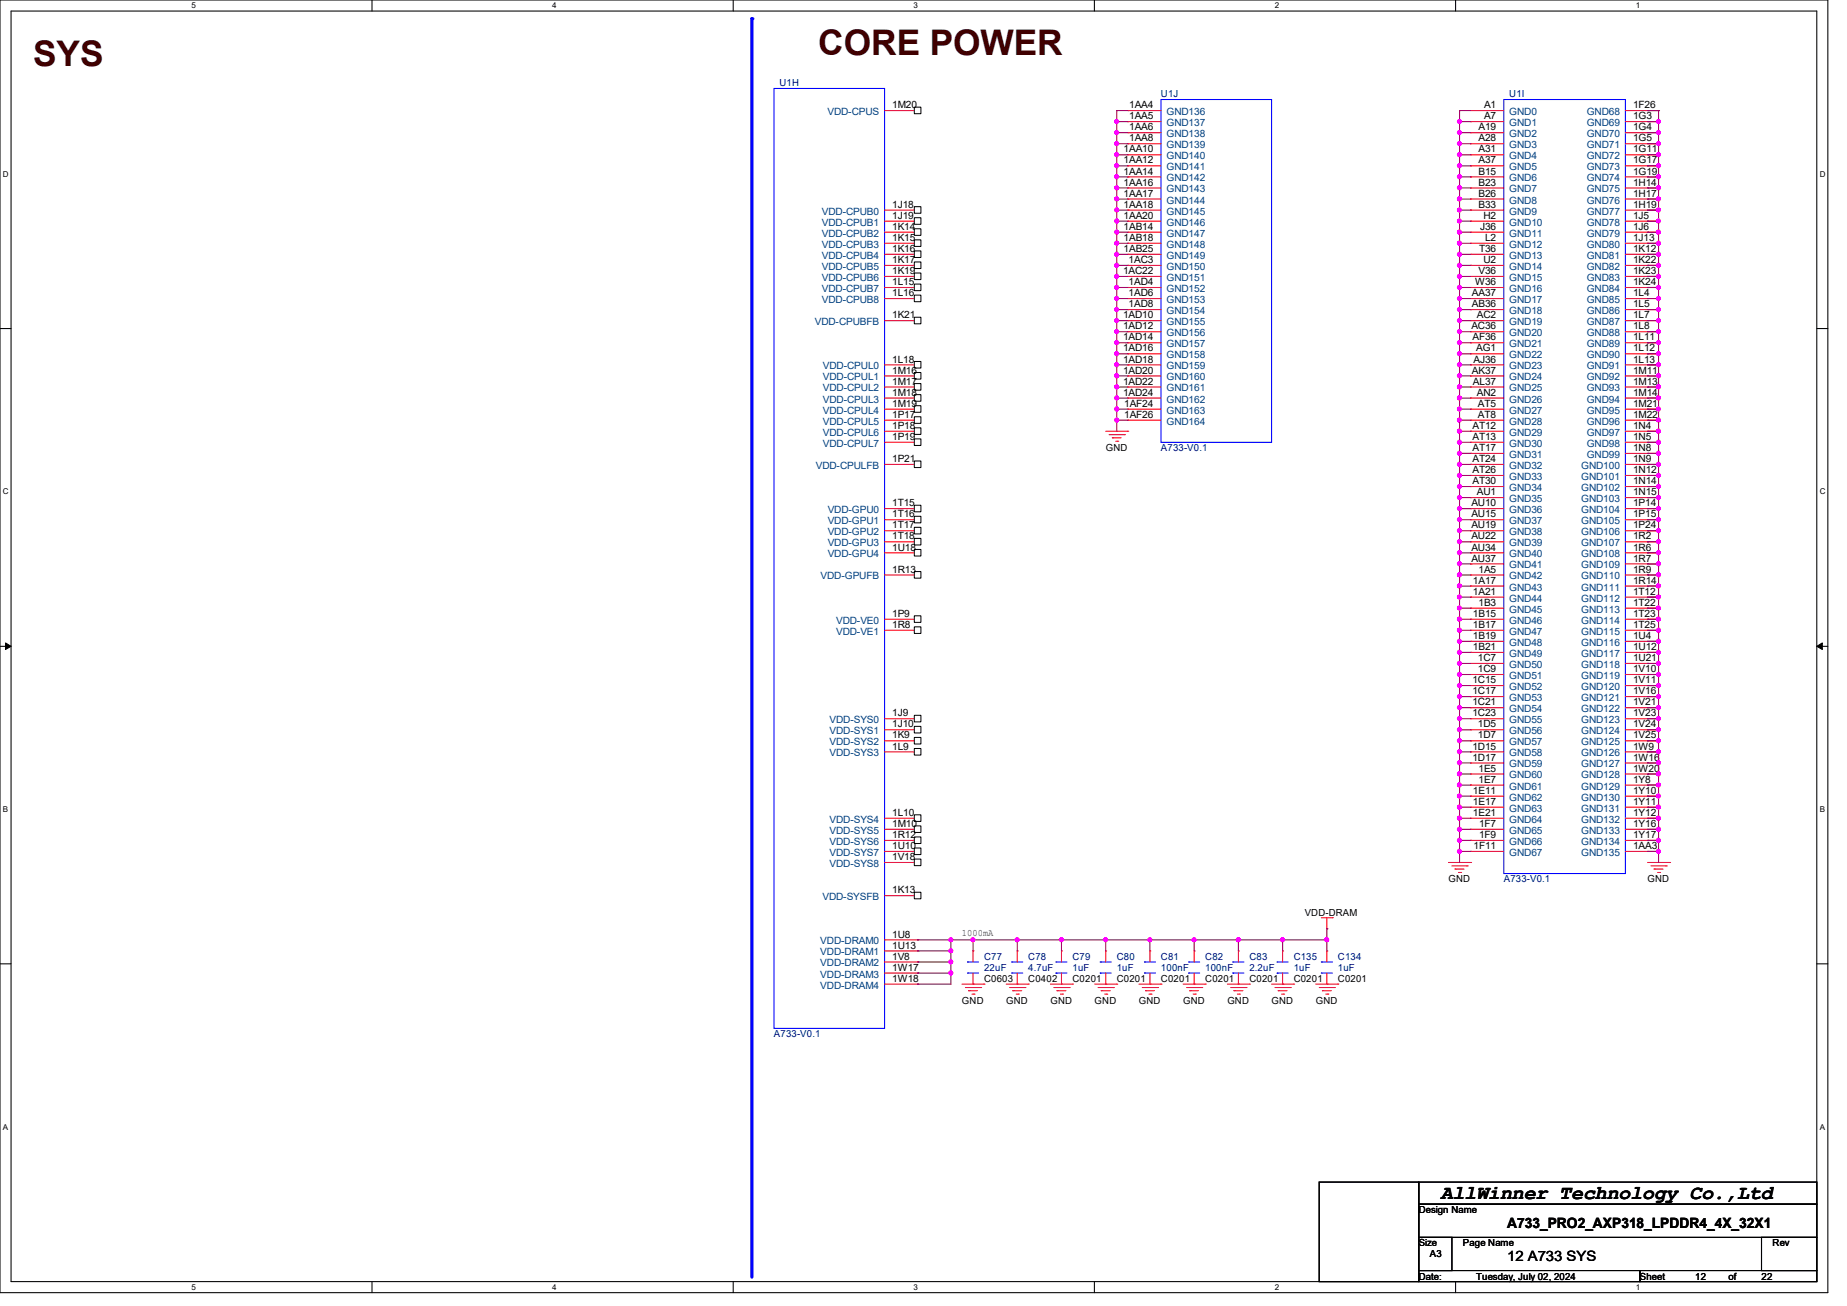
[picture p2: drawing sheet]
<svg xmlns="http://www.w3.org/2000/svg" width="297mm" height="210mm" viewBox="0 0 297 210" stroke-linecap="round" stroke-linejoin="round" font-family="sans-serif">
<defs><g id="words">
<g font-size="5.7" fill="#400000">
<text x="5.3" y="10.6">SYS</text>
<text x="131.6" y="8.8">CORE POWER</text>
</g>
<text font-size="3.2" x="231.7" y="192.7">AllWinner Technology Co.,Ltd</text>
<g font-size="2.3">
<text x="242.4" y="197.5">A733_PRO2_AXP318_LPDDR4_4X_32X1</text>
<text x="242.4" y="202.8">12 A733 SYS</text>
</g>
<g font-size="1.6" fill="#000080">
<text x="125.3" y="13.9">U1H</text>
<text x="186.7" y="15.7">U1J</text>
<text x="242.7" y="15.7">U1I</text>
<text x="186.7" y="72.6">A733-V0.1</text>
<text x="241.8" y="141.9">A733-V0.1</text>
<text x="158.2" y="154.3">C77</text>
<text x="165.4" y="154.3">C78</text>
<text x="172.5" y="154.3">C79</text>
<text x="179.6" y="154.3">C80</text>
<text x="186.7" y="154.3">C81</text>
<text x="193.8" y="154.3">C82</text>
<text x="200.9" y="154.3">C83</text>
<text x="208" y="154.3">C135</text>
<text x="215.1" y="154.3">C134</text>
<text x="158.2" y="156.1">22uF</text>
<text x="165.4" y="156.1">4.7uF</text>
<text x="172.5" y="156.1">1uF</text>
<text x="179.6" y="156.1">1uF</text>
<text x="186.7" y="156.1">100nF</text>
<text x="193.8" y="156.1">100nF</text>
<text x="200.9" y="156.1">2.2uF</text>
<text x="208" y="156.1">1uF</text>
<text x="215.1" y="156.1">1uF</text>
<text x="124.5" y="166.8">A733-V0.1</text>
</g>
<g font-size="1.6">
<text x="143.5" y="17.4">1M20</text>
<text x="181.6" y="17.4">1AA4</text>
<text x="238.6" y="17.4">A1</text>
<text x="262.6" y="17.4">1F26</text>
<text x="181.6" y="19.2">1AA5</text>
<text x="181.6" y="21">1AA6</text>
<text x="181.6" y="22.7">1AA8</text>
<text x="237.7" y="21">A19</text>
<text x="237.7" y="22.7">A28</text>
<text x="238.6" y="19.2">A7</text>
<text x="262.6" y="19.2">1G3</text>
<text x="262.6" y="21">1G4</text>
<text x="262.6" y="22.7">1G5</text>
<text x="180.7" y="24.5">1AA10</text>
<text x="180.7" y="26.3">1AA12</text>
<text x="180.7" y="28.1">1AA14</text>
<text x="180.7" y="29.8">1AA16</text>
<text x="237.7" y="24.5">A31</text>
<text x="237.7" y="26.3">A37</text>
<text x="237.7" y="28.1">B15</text>
<text x="237.7" y="29.8">B23</text>
<text x="262.6" y="24.5">1G11</text>
<text x="262.6" y="26.3">1G17</text>
<text x="262.6" y="28.1">1G19</text>
<text x="262.6" y="29.8">1H14</text>
<text x="143.5" y="33.4">1J18</text>
<text x="143.5" y="35.2">1J19</text>
<text x="180.7" y="31.6">1AA17</text>
<text x="180.7" y="33.4">1AA18</text>
<text x="180.7" y="35.2">1AA20</text>
<text x="237.7" y="31.6">B26</text>
<text x="237.7" y="33.4">B33</text>
<text x="238.5" y="35.2">H2</text>
<text x="262.6" y="31.6">1H17</text>
<text x="262.6" y="33.4">1H19</text>
<text x="262.6" y="35.2">1J5</text>
<text x="143.5" y="37">1K14</text>
<text x="143.5" y="38.7">1K15</text>
<text x="143.5" y="40.5">1K16</text>
<text x="180.7" y="37">1AB14</text>
<text x="180.7" y="38.7">1AB18</text>
<text x="180.7" y="40.5">1AB25</text>
<text x="237.8" y="40.5">T36</text>
<text x="238" y="37">J36</text>
<text x="238.8" y="38.7">L2</text>
<text x="262.6" y="37">1J6</text>
<text x="262.6" y="38.7">1J13</text>
<text x="262.6" y="40.5">1K12</text>
<text x="143.5" y="42.3">1K17</text>
<text x="143.5" y="44.1">1K19</text>
<text x="143.5" y="45.8">1L15</text>
<text x="143.5" y="47.6">1L16</text>
<text x="180.6" y="44.1">1AC22</text>
<text x="181.5" y="42.3">1AC3</text>
<text x="181.5" y="45.8">1AD4</text>
<text x="181.5" y="47.6">1AD6</text>
<text x="236.7" y="47.6">AA37</text>
<text x="237.2" y="45.8">W36</text>
<text x="237.7" y="44.1">V36</text>
<text x="238.5" y="42.3">U2</text>
<text x="262.6" y="42.3">1K22</text>
<text x="262.6" y="44.1">1K23</text>
<text x="262.6" y="45.8">1K24</text>
<text x="262.6" y="47.6">1L4</text>
<text x="143.5" y="51.2">1K21</text>
<text x="180.6" y="51.2">1AD10</text>
<text x="180.6" y="53">1AD12</text>
<text x="181.5" y="49.4">1AD8</text>
<text x="236.6" y="53">AC36</text>
<text x="236.7" y="49.4">AB36</text>
<text x="237.5" y="51.2">AC2</text>
<text x="262.6" y="49.4">1L5</text>
<text x="262.6" y="51.2">1L7</text>
<text x="262.6" y="53">1L8</text>
<text x="143.5" y="58.3">1L18</text>
<text x="180.6" y="54.7">1AD14</text>
<text x="180.6" y="56.5">1AD16</text>
<text x="180.6" y="58.3">1AD18</text>
<text x="236.8" y="54.7">AF36</text>
<text x="236.9" y="58.3">AJ36</text>
<text x="237.4" y="56.5">AG1</text>
<text x="262.6" y="54.7">1L11</text>
<text x="262.6" y="56.5">1L12</text>
<text x="262.6" y="58.3">1L13</text>
<text x="143.5" y="60.1">1M16</text>
<text x="143.5" y="61.8">1M17</text>
<text x="143.5" y="63.6">1M18</text>
<text x="143.5" y="65.4">1M19</text>
<text x="180.6" y="60.1">1AD20</text>
<text x="180.6" y="61.8">1AD22</text>
<text x="180.6" y="63.6">1AD24</text>
<text x="180.8" y="65.4">1AF24</text>
<text x="236.7" y="60.1">AK37</text>
<text x="236.9" y="61.8">AL37</text>
<text x="237.5" y="63.6">AN2</text>
<text x="237.7" y="65.4">AT5</text>
<text x="262.6" y="60.1">1M11</text>
<text x="262.6" y="61.8">1M13</text>
<text x="262.6" y="63.6">1M14</text>
<text x="262.6" y="65.4">1M21</text>
<text x="143.5" y="67.2">1P17</text>
<text x="143.5" y="69">1P18</text>
<text x="143.5" y="70.7">1P19</text>
<text x="180.8" y="67.2">1AF26</text>
<text x="236.8" y="69">AT12</text>
<text x="236.8" y="70.7">AT13</text>
<text x="237.7" y="67.2">AT8</text>
<text x="262.6" y="67.2">1M22</text>
<text x="262.6" y="69">1N4</text>
<text x="262.6" y="70.7">1N5</text>
<text x="143.5" y="74.3">1P21</text>
<text x="177.8" y="72.6">GND</text>
<text x="236.8" y="72.5">AT17</text>
<text x="236.8" y="74.3">AT24</text>
<text x="236.8" y="76.1">AT26</text>
<text x="236.8" y="77.9">AT30</text>
<text x="262.6" y="72.5">1N8</text>
<text x="262.6" y="74.3">1N9</text>
<text x="262.6" y="76.1">1N12</text>
<text x="262.6" y="77.9">1N14</text>
<text x="143.5" y="81.4">1T15</text>
<text x="143.5" y="83.2">1T16</text>
<text x="236.6" y="81.4">AU10</text>
<text x="236.6" y="83.2">AU15</text>
<text x="237.5" y="79.6">AU1</text>
<text x="262.6" y="79.6">1N15</text>
<text x="262.6" y="81.4">1P14</text>
<text x="262.6" y="83.2">1P15</text>
<text x="143.5" y="85">1T17</text>
<text x="143.5" y="86.7">1T18</text>
<text x="143.5" y="88.5">1U18</text>
<text x="236.6" y="85">AU19</text>
<text x="236.6" y="86.7">AU22</text>
<text x="236.6" y="88.5">AU34</text>
<text x="262.6" y="85">1P24</text>
<text x="262.6" y="86.7">1R2</text>
<text x="262.6" y="88.5">1R6</text>
<text x="143.5" y="92.1">1R13</text>
<text x="236.6" y="90.3">AU37</text>
<text x="236.9" y="93.9">1A17</text>
<text x="236.9" y="95.6">1A21</text>
<text x="237.7" y="92.1">1A5</text>
<text x="262.6" y="90.3">1R7</text>
<text x="262.6" y="92.1">1R9</text>
<text x="262.6" y="93.9">1R14</text>
<text x="262.6" y="95.6">1T12</text>
<text x="143.5" y="99.2">1P9</text>
<text x="143.5" y="101">1R8</text>
<text x="236.9" y="99.2">1B15</text>
<text x="236.9" y="101">1B17</text>
<text x="237.7" y="97.4">1B3</text>
<text x="262.6" y="97.4">1T22</text>
<text x="262.6" y="99.2">1T23</text>
<text x="262.6" y="101">1T25</text>
<text x="236.9" y="102.7">1B19</text>
<text x="236.9" y="104.5">1B21</text>
<text x="237.7" y="106.3">1C7</text>
<text x="262.6" y="102.7">1U4</text>
<text x="262.6" y="104.5">1U12</text>
<text x="262.6" y="106.3">1U21</text>
<text x="236.8" y="109.9">1C15</text>
<text x="236.8" y="111.6">1C17</text>
<text x="236.8" y="113.4">1C21</text>
<text x="237.7" y="108.1">1C9</text>
<text x="262.6" y="108.1">1V10</text>
<text x="262.6" y="109.9">1V11</text>
<text x="262.6" y="111.6">1V16</text>
<text x="262.6" y="113.4">1V21</text>
<text x="143.5" y="115.2">1J9</text>
<text x="143.5" y="117">1J10</text>
<text x="143.5" y="118.7">1K9</text>
<text x="236.8" y="115.2">1C23</text>
<text x="237.7" y="117">1D5</text>
<text x="237.7" y="118.7">1D7</text>
<text x="262.6" y="115.2">1V23</text>
<text x="262.6" y="117">1V24</text>
<text x="262.6" y="118.7">1V25</text>
<text x="143.5" y="120.5">1L9</text>
<text x="236.8" y="120.5">1D15</text>
<text x="236.8" y="122.3">1D17</text>
<text x="237.7" y="124.1">1E5</text>
<text x="237.7" y="125.9">1E7</text>
<text x="262.6" y="120.5">1W9</text>
<text x="262.6" y="122.3">1W16</text>
<text x="262.6" y="124.1">1W20</text>
<text x="262.6" y="125.9">1Y8</text>
<text x="143.5" y="131.2">1L10</text>
<text x="236.9" y="127.6">1E11</text>
<text x="236.9" y="129.4">1E17</text>
<text x="236.9" y="131.2">1E21</text>
<text x="262.6" y="127.6">1Y10</text>
<text x="262.6" y="129.4">1Y11</text>
<text x="262.6" y="131.2">1Y12</text>
<text x="143.5" y="133">1M10</text>
<text x="143.5" y="134.7">1R12</text>
<text x="143.5" y="136.5">1U10</text>
<text x="236.9" y="136.5">1F11</text>
<text x="237.8" y="133">1F7</text>
<text x="237.8" y="134.7">1F9</text>
<text x="262.6" y="133">1Y16</text>
<text x="262.6" y="134.7">1Y17</text>
<text x="262.6" y="136.5">1AA3</text>
<text x="143.5" y="138.3">1V18</text>
<text x="143.5" y="143.6">1K13</text>
<text x="232.9" y="141.9">GND</text>
<text x="264.9" y="141.9">GND</text>
<text x="209.8" y="147.2">VDD-DRAM</text>
<text x="143.5" y="150.7">1U8</text>
<text x="143.5" y="152.5">1U13</text>
<text x="143.5" y="154.3">1V8</text>
<text x="143.5" y="156.1">1W17</text>
<text x="143.5" y="157.9">1W18</text>
<text x="154.7" y="161.5">GND</text>
<text x="158.2" y="157.9">C0603</text>
<text x="161.8" y="161.5">GND</text>
<text x="165.4" y="157.9">C0402</text>
<text x="168.9" y="161.5">GND</text>
<text x="172.5" y="157.9">C0201</text>
<text x="176" y="161.5">GND</text>
<text x="179.6" y="157.9">C0201</text>
<text x="183.1" y="161.5">GND</text>
<text x="186.7" y="157.9">C0201</text>
<text x="190.2" y="161.5">GND</text>
<text x="193.8" y="157.9">C0201</text>
<text x="197.4" y="161.5">GND</text>
<text x="200.9" y="157.9">C0201</text>
<text x="204.5" y="161.5">GND</text>
<text x="208" y="157.9">C0201</text>
<text x="211.6" y="161.5">GND</text>
<text x="215.1" y="157.9">C0201</text>
<text x="228.1" y="195.1">Design Name</text>
<text x="228.1" y="200.4">Size</text>
<text x="229.9" y="202.2">A3</text>
<text x="235.2" y="200.4">Page Name</text>
<text x="285" y="200.4">Rev</text>
<text x="228.1" y="205.7">Date:</text>
<text x="237.4" y="205.7">Tuesday, July 02, 2024</text>
<text x="263.7" y="205.7">Sheet</text>
<text x="272.6" y="205.7">12</text>
<text x="277.9" y="205.7">of</text>
<text x="283.3" y="205.7">22</text>
</g>
<g font-size="1.6" fill="#004080">
<text x="133.1" y="18.5">VDD-CPUS</text>
<text x="187.6" y="18.5">GND136</text>
<text x="187.6" y="20.3">GND137</text>
<text x="187.6" y="22.1">GND138</text>
<text x="187.6" y="23.8">GND139</text>
<text x="242.7" y="18.5">GND0</text>
<text x="242.7" y="20.3">GND1</text>
<text x="242.7" y="22.1">GND2</text>
<text x="242.7" y="23.8">GND3</text>
<text x="255.1" y="18.5">GND68</text>
<text x="255.1" y="20.3">GND69</text>
<text x="255.1" y="22.1">GND70</text>
<text x="255.1" y="23.8">GND71</text>
<text x="187.6" y="25.6">GND140</text>
<text x="187.6" y="27.4">GND141</text>
<text x="187.6" y="29.2">GND142</text>
<text x="242.7" y="25.6">GND4</text>
<text x="242.7" y="27.4">GND5</text>
<text x="242.7" y="29.2">GND6</text>
<text x="255.1" y="25.6">GND72</text>
<text x="255.1" y="27.4">GND73</text>
<text x="255.1" y="29.2">GND74</text>
<text x="132.2" y="34.5">VDD-CPUB0</text>
<text x="187.6" y="30.9">GND143</text>
<text x="187.6" y="32.7">GND144</text>
<text x="187.6" y="34.5">GND145</text>
<text x="242.7" y="30.9">GND7</text>
<text x="242.7" y="32.7">GND8</text>
<text x="242.7" y="34.5">GND9</text>
<text x="255.1" y="30.9">GND75</text>
<text x="255.1" y="32.7">GND76</text>
<text x="255.1" y="34.5">GND77</text>
<text x="132.2" y="36.3">VDD-CPUB1</text>
<text x="132.2" y="38.1">VDD-CPUB2</text>
<text x="132.2" y="39.8">VDD-CPUB3</text>
<text x="132.2" y="41.6">VDD-CPUB4</text>
<text x="187.6" y="36.3">GND146</text>
<text x="187.6" y="38.1">GND147</text>
<text x="187.6" y="39.8">GND148</text>
<text x="187.6" y="41.6">GND149</text>
<text x="242.7" y="36.3">GND10</text>
<text x="242.7" y="38.1">GND11</text>
<text x="242.7" y="39.8">GND12</text>
<text x="242.7" y="41.6">GND13</text>
<text x="255.1" y="36.3">GND78</text>
<text x="255.1" y="38.1">GND79</text>
<text x="255.1" y="39.8">GND80</text>
<text x="255.1" y="41.6">GND81</text>
<text x="132.2" y="43.4">VDD-CPUB5</text>
<text x="132.2" y="45.2">VDD-CPUB6</text>
<text x="132.2" y="46.9">VDD-CPUB7</text>
<text x="187.6" y="43.4">GND150</text>
<text x="187.6" y="45.2">GND151</text>
<text x="187.6" y="46.9">GND152</text>
<text x="242.7" y="43.4">GND14</text>
<text x="242.7" y="45.2">GND15</text>
<text x="242.7" y="46.9">GND16</text>
<text x="255.1" y="43.4">GND82</text>
<text x="255.1" y="45.2">GND83</text>
<text x="255.1" y="46.9">GND84</text>
<text x="131" y="52.3">VDD-CPUBFB</text>
<text x="132.2" y="48.7">VDD-CPUB8</text>
<text x="187.6" y="48.7">GND153</text>
<text x="187.6" y="50.5">GND154</text>
<text x="187.6" y="52.3">GND155</text>
<text x="242.7" y="48.7">GND17</text>
<text x="242.7" y="50.5">GND18</text>
<text x="242.7" y="52.3">GND19</text>
<text x="255.1" y="48.7">GND85</text>
<text x="255.1" y="50.5">GND86</text>
<text x="255.1" y="52.3">GND87</text>
<text x="132.3" y="59.4">VDD-CPUL0</text>
<text x="187.6" y="54.1">GND156</text>
<text x="187.6" y="55.8">GND157</text>
<text x="187.6" y="57.6">GND158</text>
<text x="187.6" y="59.4">GND159</text>
<text x="242.7" y="54.1">GND20</text>
<text x="242.7" y="55.8">GND21</text>
<text x="242.7" y="57.6">GND22</text>
<text x="242.7" y="59.4">GND23</text>
<text x="255.1" y="54.1">GND88</text>
<text x="255.1" y="55.8">GND89</text>
<text x="255.1" y="57.6">GND90</text>
<text x="255.1" y="59.4">GND91</text>
<text x="132.3" y="61.2">VDD-CPUL1</text>
<text x="132.3" y="62.9">VDD-CPUL2</text>
<text x="132.3" y="64.7">VDD-CPUL3</text>
<text x="187.6" y="61.2">GND160</text>
<text x="187.6" y="62.9">GND161</text>
<text x="187.6" y="64.7">GND162</text>
<text x="242.7" y="61.2">GND24</text>
<text x="242.7" y="62.9">GND25</text>
<text x="242.7" y="64.7">GND26</text>
<text x="255.1" y="61.2">GND92</text>
<text x="255.1" y="62.9">GND93</text>
<text x="255.1" y="64.7">GND94</text>
<text x="132.3" y="66.5">VDD-CPUL4</text>
<text x="132.3" y="68.3">VDD-CPUL5</text>
<text x="132.3" y="70.1">VDD-CPUL6</text>
<text x="132.3" y="71.8">VDD-CPUL7</text>
<text x="187.6" y="66.5">GND163</text>
<text x="187.6" y="68.3">GND164</text>
<text x="242.7" y="66.5">GND27</text>
<text x="242.7" y="68.3">GND28</text>
<text x="242.7" y="70.1">GND29</text>
<text x="242.7" y="71.8">GND30</text>
<text x="255.1" y="66.5">GND95</text>
<text x="255.1" y="68.3">GND96</text>
<text x="255.1" y="70.1">GND97</text>
<text x="255.1" y="71.8">GND98</text>
<text x="131.2" y="75.4">VDD-CPULFB</text>
<text x="242.7" y="73.6">GND31</text>
<text x="242.7" y="75.4">GND32</text>
<text x="242.7" y="77.2">GND33</text>
<text x="254.3" y="75.4">GND100</text>
<text x="254.3" y="77.2">GND101</text>
<text x="255.1" y="73.6">GND99</text>
<text x="133.1" y="82.5">VDD-GPU0</text>
<text x="242.7" y="79">GND34</text>
<text x="242.7" y="80.7">GND35</text>
<text x="242.7" y="82.5">GND36</text>
<text x="254.3" y="79">GND102</text>
<text x="254.3" y="80.7">GND103</text>
<text x="254.3" y="82.5">GND104</text>
<text x="133.1" y="84.3">VDD-GPU1</text>
<text x="133.1" y="86.1">VDD-GPU2</text>
<text x="133.1" y="87.8">VDD-GPU3</text>
<text x="133.1" y="89.6">VDD-GPU4</text>
<text x="242.7" y="84.3">GND37</text>
<text x="242.7" y="86.1">GND38</text>
<text x="242.7" y="87.8">GND39</text>
<text x="242.7" y="89.6">GND40</text>
<text x="254.3" y="84.3">GND105</text>
<text x="254.3" y="86.1">GND106</text>
<text x="254.3" y="87.8">GND107</text>
<text x="254.3" y="89.6">GND108</text>
<text x="132" y="93.2">VDD-GPUFB</text>
<text x="242.7" y="91.4">GND41</text>
<text x="242.7" y="93.2">GND42</text>
<text x="242.7" y="95">GND43</text>
<text x="254.3" y="91.4">GND109</text>
<text x="254.3" y="93.2">GND110</text>
<text x="254.3" y="95">GND111</text>
<text x="134.5" y="100.3">VDD-VE0</text>
<text x="242.7" y="96.7">GND44</text>
<text x="242.7" y="98.5">GND45</text>
<text x="242.7" y="100.3">GND46</text>
<text x="254.3" y="96.7">GND112</text>
<text x="254.3" y="98.5">GND113</text>
<text x="254.3" y="100.3">GND114</text>
<text x="134.5" y="102.1">VDD-VE1</text>
<text x="242.7" y="102.1">GND47</text>
<text x="242.7" y="103.8">GND48</text>
<text x="242.7" y="105.6">GND49</text>
<text x="242.7" y="107.4">GND50</text>
<text x="254.3" y="102.1">GND115</text>
<text x="254.3" y="103.8">GND116</text>
<text x="254.3" y="105.6">GND117</text>
<text x="254.3" y="107.4">GND118</text>
<text x="242.7" y="109.2">GND51</text>
<text x="242.7" y="111">GND52</text>
<text x="242.7" y="112.7">GND53</text>
<text x="254.3" y="109.2">GND119</text>
<text x="254.3" y="111">GND120</text>
<text x="254.3" y="112.7">GND121</text>
<text x="133.4" y="116.3">VDD-SYS0</text>
<text x="133.4" y="118.1">VDD-SYS1</text>
<text x="133.4" y="119.8">VDD-SYS2</text>
<text x="242.7" y="114.5">GND54</text>
<text x="242.7" y="116.3">GND55</text>
<text x="242.7" y="118.1">GND56</text>
<text x="242.7" y="119.8">GND57</text>
<text x="254.3" y="114.5">GND122</text>
<text x="254.3" y="116.3">GND123</text>
<text x="254.3" y="118.1">GND124</text>
<text x="254.3" y="119.8">GND125</text>
<text x="133.4" y="121.6">VDD-SYS3</text>
<text x="242.7" y="121.6">GND58</text>
<text x="242.7" y="123.4">GND59</text>
<text x="242.7" y="125.2">GND60</text>
<text x="254.3" y="121.6">GND126</text>
<text x="254.3" y="123.4">GND127</text>
<text x="254.3" y="125.2">GND128</text>
<text x="242.7" y="127">GND61</text>
<text x="242.7" y="128.7">GND62</text>
<text x="242.7" y="130.5">GND63</text>
<text x="254.3" y="127">GND129</text>
<text x="254.3" y="128.7">GND130</text>
<text x="254.3" y="130.5">GND131</text>
<text x="133.4" y="132.3">VDD-SYS4</text>
<text x="133.4" y="134.1">VDD-SYS5</text>
<text x="133.4" y="135.8">VDD-SYS6</text>
<text x="133.4" y="137.6">VDD-SYS7</text>
<text x="242.7" y="132.3">GND64</text>
<text x="242.7" y="134.1">GND65</text>
<text x="242.7" y="135.8">GND66</text>
<text x="242.7" y="137.6">GND67</text>
<text x="254.3" y="132.3">GND132</text>
<text x="254.3" y="134.1">GND133</text>
<text x="254.3" y="135.8">GND134</text>
<text x="254.3" y="137.6">GND135</text>
<text x="133.4" y="139.4">VDD-SYS8</text>
<text x="132.2" y="144.7">VDD-SYSFB</text>
<text x="131.9" y="151.8">VDD-DRAM0</text>
<text x="131.9" y="153.6">VDD-DRAM1</text>
<text x="131.9" y="155.4">VDD-DRAM2</text>
<text x="131.9" y="157.2">VDD-DRAM3</text>
<text x="131.9" y="159">VDD-DRAM4</text>
</g>
<text font-size="1.6" fill="#008000" x="154.7" y="150.6">1000mA</text>
<g font-size="1.3">
<text x="30.8" y="1.3">5</text>
<text x="88.8" y="1.3">4</text>
<text x="146.9" y="1.3">3</text>
<text x="205" y="1.3">2</text>
<text x="263.1" y="1.3">1</text>
<text x=".5" y="28.4">D</text>
<text x="292.6" y="28.4">D</text>
<text x=".5" y="79.5">C</text>
<text x="292.6" y="79.5">C</text>
<text x=".5" y="130.6">B</text>
<text x="292.6" y="130.6">B</text>
<text x=".5" y="181.7">A</text>
<text x="292.6" y="181.7">A</text>
<text x="30.8" y="207.4">5</text>
<text x="88.8" y="207.4">4</text>
<text x="146.9" y="207.4">3</text>
<text x="205" y="207.4">2</text>
<text x="263.1" y="207.4">1</text>
</g>
</g></defs>
<g fill="none" stroke="#000" stroke-width=".17">
<path d="M0 0h293.9v207.9h-293.9zM1.8 1.8h290.3v204.3h-290.3zM59.8 0v1.8M117.9 0v1.8M176 0v1.8M234.1 0v1.8M0 52.8h1.8M292.1 52.8h1.8M0 103.9h1.8M292.1 103.9h1.8M0 155h1.8M292.1 155h1.8"/>
<path d="M59.8 206.1v1.8M117.9 206.1v1.8M176 206.1v1.8M234.1 206.1v1.8"/>
</g>
<path d="M.9 103.4l.9 .5-.9 .5zM292.1 103.9l.9-.5v1z" fill="#000"/>
<path d="M.9 103.4l.9 .5-.9 .5zM292.1 103.9l.9-.5v1z" fill="none" stroke="#000" stroke-width=".16"/>
<path d="M120.9 3v202.4" fill="none" stroke="#00f" stroke-width=".51"/>
<circle cx="120.9" cy="3" r=".25" fill="#00f"/>
<g fill="none" stroke="#f00" stroke-width=".17">
<path d="M142.2 17.8h5.4M147.6 17.8h.1M181.4 17.8h.1M181.4 19.6h.1M181.4 17.8h5.3M181.4 19.6h5.3M181.4 21.3h.1M181.4 23.1h.1M181.4 24.9h.1M181.4 26.7h.1M181.4 28.4h.1M181.4 30.2h.1"/>
<path d="M181.4 32h.1M181.4 33.8h.1M181.4 35.6h.1M181.4 37.3h.1M181.4 39.1h.1M181.4 21.3h5.3M181.4 23.1h5.3M181.4 24.9h5.3M181.4 26.7h5.3M181.4 28.4h5.3M181.4 30.2h5.3M181.4 32h5.3"/>
<path d="M181.4 33.8h5.3M181.4 35.6h5.3M181.4 37.3h5.3M181.4 39.1h5.3M181.4 40.9h.1M181.4 42.7h.1M181.4 44.4h.1M181.4 46.2h.1M181.4 48h.1M181.4 49.8h.1M181.4 51.6h.1M181.4 53.3h.1"/>
<path d="M181.4 55.1h.1M181.4 56.9h.1M181.4 58.7h.1M181.4 40.9h5.3M181.4 42.7h5.3M181.4 44.4h5.3M181.4 46.2h5.3M181.4 48h5.3M181.4 49.8h5.3M181.4 51.6h5.3M181.4 53.3h5.3M181.4 55.1h5.3"/>
<path d="M181.4 56.9h5.3M181.4 58.7h5.3M177.8 69.3h3.6M178.4 69.9h2.4M178.9 70.4h.1M178.9 70.4h1.4M179.4 71h.3M179.7 71h.1M180.8 69.9h.1M181.4 69.3h.1M181.4 60.5h.1M181.4 62.2h.1"/>
<path d="M181.4 64h.1M181.4 65.8h.1M181.4 67.6h.1M181.4 60.5h5.3M181.4 62.2h5.3M181.4 64h5.3M181.4 65.8h5.3M181.4 67.6h5.3M232.9 138.7h3.6M233.5 139.2h2.4M234 139.7h.1M234 139.7h1.4"/>
<path d="M235.9 139.2h.1M236.5 138.7h.1M264.9 138.7h3.6M265.5 139.2h2.4M266 139.7h.1M266 139.7h1.4M267.9 139.2h.1M268.5 138.7h.1M154.7 158.2h3.5M155.2 158.8h2.5M155.7 159.3h.1M155.7 159.3h1.5"/>
<path d="M156.3 159.9h.3M156.5 152.9h.1M156.5 158.2h.1M156.5 152.9v1.8M156.5 156.5v1.7M156.6 159.9h.1M157.7 158.8h.1M158.2 158.2h.1M161.8 158.2h3.6M162.3 158.8h2.5M162.9 159.3h.1M162.9 159.3h1.4"/>
<path d="M163.4 159.9h.3M163.7 159.9h.1M164.8 158.8h.1M165.4 158.2h.1M168.9 158.2h3.6M169.5 158.8h2.4M170 159.3h.1M170 159.3h1.4M170.5 159.9h.4M170.9 159.9h.1M171.9 158.8h.1M172.5 158.2h.1"/>
<path d="M176 158.2h3.6M176.6 158.8h2.4M177.1 159.3h.1M177.1 159.3h1.4M177.6 159.9h.4M178 159.9h.1M179 158.8h.1M179.6 158.2h.1M183.1 158.2h3.6M183.7 158.8h2.4M184.2 159.3h.1M184.2 159.3h1.4"/>
<path d="M184.7 159.9h.4M184.9 152.9h.1M184.9 158.2h.1M184.9 152.9v1.8M184.9 156.5v1.7M185.1 159.9h.1M186.1 158.8h.1M186.7 158.2h.1M190.2 158.2h3.6M190.8 158.8h2.5M191.3 159.3h.1M191.3 159.3h1.4"/>
<path d="M191.9 159.9h.3M192 152.9h.1M192 158.2h.1M192 152.9v1.8M192 156.5v1.7M192.2 159.9h.1M193.3 158.8h.1M193.8 158.2h.1M197.4 158.2h3.5M197.9 158.8h2.5M198.4 159.3h.1M198.4 159.3h1.5"/>
<path d="M199 159.9h.3M199.3 159.9h.1M200.4 158.8h.1M200.9 158.2h.1M204.5 158.2h3.5M205 158.8h2.5M205.5 159.3h.1M205.5 159.3h1.5M206.1 159.9h.3M206.2 152.9h.1M206.2 158.2h.1M206.2 152.9v1.8"/>
<path d="M206.2 156.5v1.7M206.4 159.9h.1M207.5 158.8h.1M208 158.2h.1M211.6 158.2h3.5M212.1 158.8h2.5M212.5 147.6h1.7M212.6 159.3h.1M212.6 159.3h1.5M213.2 159.9h.3M213.4 149.4h.1M213.4 152.9h.1"/>
<path d="M213.4 158.2h.1M213.4 147.6v1.8M213.4 152.9v1.8M213.4 156.5v1.7M213.5 159.9h.1M214.2 147.6h.1M214.6 158.8h.1M215.1 158.2h.1M234.5 140.3h.4M234.9 140.3h.1M266.5 140.3h.4M266.9 140.3h.1"/>
</g>
<path d="M212.1 190.1h16v16h-16zM228.1 190.1h64v3.5h-64zM228.1 193.6h64v5.4h-64zM228.1 199h5.4v5.3h-5.4zM283.3 199h8.8v5.3h-8.8zM228.1 204.3h35.6v1.8h-35.6zM263.7 204.3h28.4v1.8h-28.4z" fill="none" stroke="#000" stroke-width=".17"/>
<g fill="none" stroke="#00f" stroke-width=".17">
<path d="M124.5 14.2h17.7v151.2h-17.7zM186.7 16h17.8v55.1h-17.8zM155.6 154.7h.1M155.6 156.5h.1M155.6 154.7h1.8M155.6 156.5h1.8M184 154.7h.1M184 156.5h.1M184 154.7h1.8M184 156.5h1.8M191.1 154.7h.1M191.1 156.5h.1"/>
<path d="M191.1 154.7h1.8M191.1 156.5h1.8M205.4 154.7h.1M205.4 156.5h.1M205.4 154.7h1.7M205.4 156.5h1.7M212.5 154.7h.1M212.5 156.5h.1M212.5 154.7h1.7M212.5 156.5h1.7"/>
</g>
<path d="M147 17.2h1.1v1.1h-1.1z" fill-rule="evenodd" fill="#fff"/>
<path d="M147 17.2h1.1v1.1h-1.1z" fill="none" stroke="#000" stroke-width=".16"/>
<path d="M142.2 33.8h5.4M147.6 33.8h.1" fill="none" stroke="#f00" stroke-width=".17"/>
<path d="M147 33.2h1.1v1.1h-1.1z" fill-rule="evenodd" fill="#fff"/>
<path d="M147 33.2h1.1v1.1h-1.1z" fill="none" stroke="#000" stroke-width=".16"/>
<path d="M142.2 35.6h5.4M147.6 35.6h.1" fill="none" stroke="#f00" stroke-width=".17"/>
<path d="M147 35h1.1v1.1h-1.1z" fill-rule="evenodd" fill="#fff"/>
<path d="M147 35h1.1v1.1h-1.1z" fill="none" stroke="#000" stroke-width=".16"/>
<path d="M142.2 37.3h5.4M147.6 37.3h.1" fill="none" stroke="#f00" stroke-width=".17"/>
<path d="M147 36.8h1.1v1h-1.1z" fill-rule="evenodd" fill="#fff"/>
<path d="M147 36.8h1.1v1h-1.1z" fill="none" stroke="#000" stroke-width=".16"/>
<path d="M142.2 39.1h5.4M147.6 39.1h.1" fill="none" stroke="#f00" stroke-width=".17"/>
<path d="M147 38.6h1.1v1h-1.1z" fill-rule="evenodd" fill="#fff"/>
<path d="M147 38.6h1.1v1h-1.1z" fill="none" stroke="#000" stroke-width=".16"/>
<path d="M142.2 40.9h5.4M147.6 40.9h.1" fill="none" stroke="#f00" stroke-width=".17"/>
<path d="M147 40.3h1.1v1.1h-1.1z" fill-rule="evenodd" fill="#fff"/>
<path d="M147 40.3h1.1v1.1h-1.1z" fill="none" stroke="#000" stroke-width=".16"/>
<path d="M142.2 42.7h5.4M147.6 42.7h.1" fill="none" stroke="#f00" stroke-width=".17"/>
<path d="M147 42.1h1.1v1.1h-1.1z" fill-rule="evenodd" fill="#fff"/>
<path d="M147 42.1h1.1v1.1h-1.1z" fill="none" stroke="#000" stroke-width=".16"/>
<path d="M142.2 44.4h5.4M147.6 44.4h.1" fill="none" stroke="#f00" stroke-width=".17"/>
<path d="M147 43.9h1.1v1.1h-1.1z" fill-rule="evenodd" fill="#fff"/>
<path d="M147 43.9h1.1v1.1h-1.1z" fill="none" stroke="#000" stroke-width=".16"/>
<path d="M142.2 46.2h5.4M147.6 46.2h.1" fill="none" stroke="#f00" stroke-width=".17"/>
<path d="M147 45.7h1.1v1h-1.1z" fill-rule="evenodd" fill="#fff"/>
<path d="M147 45.7h1.1v1h-1.1z" fill="none" stroke="#000" stroke-width=".16"/>
<path d="M142.2 48h5.4M147.6 48h.1" fill="none" stroke="#f00" stroke-width=".17"/>
<path d="M147 47.5h1.1v1h-1.1z" fill-rule="evenodd" fill="#fff"/>
<path d="M147 47.5h1.1v1h-1.1z" fill="none" stroke="#000" stroke-width=".16"/>
<path d="M142.2 51.6h5.4M147.6 51.6h.1" fill="none" stroke="#f00" stroke-width=".17"/>
<path d="M147 51h1.1v1.1h-1.1z" fill-rule="evenodd" fill="#fff"/>
<path d="M147 51h1.1v1.1h-1.1z" fill="none" stroke="#000" stroke-width=".16"/>
<path d="M142.2 58.7h5.4M147.6 58.7h.1" fill="none" stroke="#f00" stroke-width=".17"/>
<path d="M147 58.1h1.1v1.1h-1.1z" fill-rule="evenodd" fill="#fff"/>
<path d="M147 58.1h1.1v1.1h-1.1z" fill="none" stroke="#000" stroke-width=".16"/>
<path d="M142.2 60.5h5.4M147.6 60.5h.1" fill="none" stroke="#f00" stroke-width=".17"/>
<path d="M147 59.9h1.1v1.1h-1.1z" fill-rule="evenodd" fill="#fff"/>
<path d="M147 59.9h1.1v1.1h-1.1z" fill="none" stroke="#000" stroke-width=".16"/>
<path d="M142.2 62.2h5.4M147.6 62.2h.1" fill="none" stroke="#f00" stroke-width=".17"/>
<path d="M147 61.7h1.1v1h-1.1z" fill-rule="evenodd" fill="#fff"/>
<path d="M147 61.7h1.1v1h-1.1z" fill="none" stroke="#000" stroke-width=".16"/>
<path d="M142.2 64h5.4M147.6 64h.1" fill="none" stroke="#f00" stroke-width=".17"/>
<path d="M147 63.5h1.1v1h-1.1z" fill-rule="evenodd" fill="#fff"/>
<path d="M147 63.5h1.1v1h-1.1z" fill="none" stroke="#000" stroke-width=".16"/>
<path d="M142.2 65.8h5.4M147.6 65.8h.1" fill="none" stroke="#f00" stroke-width=".17"/>
<path d="M147 65.2h1.1v1.1h-1.1z" fill-rule="evenodd" fill="#fff"/>
<path d="M147 65.2h1.1v1.1h-1.1z" fill="none" stroke="#000" stroke-width=".16"/>
<path d="M142.2 67.6h5.4M147.6 67.6h.1" fill="none" stroke="#f00" stroke-width=".17"/>
<path d="M147 67h1.1v1.1h-1.1z" fill-rule="evenodd" fill="#fff"/>
<path d="M147 67h1.1v1.1h-1.1z" fill="none" stroke="#000" stroke-width=".16"/>
<path d="M142.2 69.3h5.4M147.6 69.3h.1" fill="none" stroke="#f00" stroke-width=".17"/>
<path d="M147 68.8h1.1v1h-1.1z" fill-rule="evenodd" fill="#fff"/>
<path d="M147 68.8h1.1v1h-1.1z" fill="none" stroke="#000" stroke-width=".16"/>
<path d="M142.2 71.1h5.4M147.6 71.1h.1" fill="none" stroke="#f00" stroke-width=".17"/>
<path d="M147 70.6h1.1v1h-1.1z" fill-rule="evenodd" fill="#fff"/>
<path d="M147 70.6h1.1v1h-1.1z" fill="none" stroke="#000" stroke-width=".16"/>
<path d="M142.2 74.7h5.4M147.6 74.7h.1" fill="none" stroke="#f00" stroke-width=".17"/>
<path d="M147 74.1h1.1v1.1h-1.1z" fill-rule="evenodd" fill="#fff"/>
<path d="M147 74.1h1.1v1.1h-1.1z" fill="none" stroke="#000" stroke-width=".16"/>
<path d="M142.2 81.8h5.4M147.6 81.8h.1" fill="none" stroke="#f00" stroke-width=".17"/>
<path d="M147 81.2h1.1v1.1h-1.1z" fill-rule="evenodd" fill="#fff"/>
<path d="M147 81.2h1.1v1.1h-1.1z" fill="none" stroke="#000" stroke-width=".16"/>
<path d="M142.2 83.6h5.4M147.6 83.6h.1" fill="none" stroke="#f00" stroke-width=".17"/>
<path d="M147 83h1.1v1.1h-1.1z" fill-rule="evenodd" fill="#fff"/>
<path d="M147 83h1.1v1.1h-1.1z" fill="none" stroke="#000" stroke-width=".16"/>
<path d="M142.2 85.3h5.4M147.6 85.3h.1" fill="none" stroke="#f00" stroke-width=".17"/>
<path d="M147 84.8h1.1v1.1h-1.1z" fill-rule="evenodd" fill="#fff"/>
<path d="M147 84.8h1.1v1.1h-1.1z" fill="none" stroke="#000" stroke-width=".16"/>
<path d="M142.2 87.1h5.4M147.6 87.1h.1" fill="none" stroke="#f00" stroke-width=".17"/>
<path d="M147 86.6h1.1v1h-1.1z" fill-rule="evenodd" fill="#fff"/>
<path d="M147 86.6h1.1v1h-1.1z" fill="none" stroke="#000" stroke-width=".16"/>
<path d="M142.2 88.9h5.4M147.6 88.9h.1" fill="none" stroke="#f00" stroke-width=".17"/>
<path d="M147 88.3h1.1v1.1h-1.1z" fill-rule="evenodd" fill="#fff"/>
<path d="M147 88.3h1.1v1.1h-1.1z" fill="none" stroke="#000" stroke-width=".16"/>
<path d="M142.2 92.5h5.4M147.6 92.5h.1" fill="none" stroke="#f00" stroke-width=".17"/>
<path d="M147 91.9h1.1v1.1h-1.1z" fill-rule="evenodd" fill="#fff"/>
<path d="M147 91.9h1.1v1.1h-1.1z" fill="none" stroke="#000" stroke-width=".16"/>
<path d="M142.2 99.6h5.4M147.6 99.6h.1" fill="none" stroke="#f00" stroke-width=".17"/>
<path d="M147 99h1.1v1.1h-1.1z" fill-rule="evenodd" fill="#fff"/>
<path d="M147 99h1.1v1.1h-1.1z" fill="none" stroke="#000" stroke-width=".16"/>
<path d="M142.2 101.3h5.4M147.6 101.3h.1" fill="none" stroke="#f00" stroke-width=".17"/>
<path d="M147 100.8h1.1v1.1h-1.1z" fill-rule="evenodd" fill="#fff"/>
<path d="M147 100.8h1.1v1.1h-1.1z" fill="none" stroke="#000" stroke-width=".16"/>
<path d="M142.2 115.6h5.4M147.6 115.6h.1" fill="none" stroke="#f00" stroke-width=".17"/>
<path d="M147 115h1.1v1.1h-1.1z" fill-rule="evenodd" fill="#fff"/>
<path d="M147 115h1.1v1.1h-1.1z" fill="none" stroke="#000" stroke-width=".16"/>
<path d="M142.2 117.3h5.4M147.6 117.3h.1" fill="none" stroke="#f00" stroke-width=".17"/>
<path d="M147 116.8h1.1v1.1h-1.1z" fill-rule="evenodd" fill="#fff"/>
<path d="M147 116.8h1.1v1.1h-1.1z" fill="none" stroke="#000" stroke-width=".16"/>
<path d="M142.2 119.1h5.4M147.6 119.1h.1" fill="none" stroke="#f00" stroke-width=".17"/>
<path d="M147 118.6h1.1v1h-1.1z" fill-rule="evenodd" fill="#fff"/>
<path d="M147 118.6h1.1v1h-1.1z" fill="none" stroke="#000" stroke-width=".16"/>
<path d="M142.2 120.9h5.4M147.6 120.9h.1" fill="none" stroke="#f00" stroke-width=".17"/>
<path d="M147 120.4h1.1v1h-1.1z" fill-rule="evenodd" fill="#fff"/>
<path d="M147 120.4h1.1v1h-1.1z" fill="none" stroke="#000" stroke-width=".16"/>
<path d="M142.2 131.6h5.4M147.6 131.6h.1" fill="none" stroke="#f00" stroke-width=".17"/>
<path d="M147 131h1.1v1.1h-1.1z" fill-rule="evenodd" fill="#fff"/>
<path d="M147 131h1.1v1.1h-1.1z" fill="none" stroke="#000" stroke-width=".16"/>
<path d="M142.2 133.3h5.4M147.6 133.3h.1" fill="none" stroke="#f00" stroke-width=".17"/>
<path d="M147 132.8h1.1v1.1h-1.1z" fill-rule="evenodd" fill="#fff"/>
<path d="M147 132.8h1.1v1.1h-1.1z" fill="none" stroke="#000" stroke-width=".16"/>
<path d="M142.2 135.1h5.4M147.6 135.1h.1" fill="none" stroke="#f00" stroke-width=".17"/>
<path d="M147 134.6h1.1v1h-1.1z" fill-rule="evenodd" fill="#fff"/>
<path d="M147 134.6h1.1v1h-1.1z" fill="none" stroke="#000" stroke-width=".16"/>
<path d="M142.2 136.9h5.4M147.6 136.9h.1" fill="none" stroke="#f00" stroke-width=".17"/>
<path d="M147 136.4h1.1v1h-1.1z" fill-rule="evenodd" fill="#fff"/>
<path d="M147 136.4h1.1v1h-1.1z" fill="none" stroke="#000" stroke-width=".16"/>
<path d="M142.2 138.7h5.4M147.6 138.7h.1" fill="none" stroke="#f00" stroke-width=".17"/>
<path d="M147 138.1h1.1v1.1h-1.1z" fill-rule="evenodd" fill="#fff"/>
<path d="M147 138.1h1.1v1.1h-1.1z" fill="none" stroke="#000" stroke-width=".16"/>
<path d="M142.2 144h5.4M147.6 144h.1" fill="none" stroke="#f00" stroke-width=".17"/>
<path d="M147 143.5h1.1v1h-1.1z" fill-rule="evenodd" fill="#fff"/>
<path d="M147 143.5h1.1v1h-1.1z" fill="none" stroke="#000" stroke-width=".16"/>
<g fill="none" stroke="#f00" stroke-width=".17">
<path d="M236.5 17.8h.1M236.5 19.6h.1M236.5 17.8h5.3M236.5 19.6h5.3M261.4 17.8h5.3M261.4 19.6h5.3M266.7 17.8h.1M266.7 19.6h.1M236.5 21.3h.1M236.5 23.1h.1M236.5 24.9h.1M236.5 26.7h.1"/>
<path d="M236.5 28.4h.1M236.5 30.2h.1M236.5 32h.1M236.5 33.8h.1M236.5 35.6h.1M236.5 37.3h.1M236.5 39.1h.1M236.5 21.3h5.3M236.5 23.1h5.3M236.5 24.9h5.3M236.5 26.7h5.3M236.5 28.4h5.3"/>
<path d="M236.5 30.2h5.3M236.5 32h5.3M236.5 33.8h5.3M236.5 35.6h5.3M236.5 37.3h5.3M236.5 39.1h5.3M261.4 21.3h5.3M261.4 23.1h5.3M261.4 24.9h5.3M261.4 26.7h5.3M261.4 28.4h5.3M261.4 30.2h5.3"/>
<path d="M261.4 32h5.3M261.4 33.8h5.3M261.4 35.6h5.3M261.4 37.3h5.3M261.4 39.1h5.3M266.7 21.3h.1M266.7 23.1h.1M266.7 24.9h.1M266.7 26.7h.1M266.7 28.4h.1M266.7 30.2h.1M266.7 32h.1"/>
<path d="M266.7 33.8h.1M266.7 35.6h.1M266.7 37.3h.1M266.7 39.1h.1M236.5 40.9h.1M236.5 42.7h.1M236.5 44.4h.1M236.5 46.2h.1M236.5 48h.1M236.5 49.8h.1M236.5 51.6h.1M236.5 53.3h.1"/>
<path d="M236.5 55.1h.1M236.5 56.9h.1M236.5 58.7h.1M236.5 40.9h5.3M236.5 42.7h5.3M236.5 44.4h5.3M236.5 46.2h5.3M236.5 48h5.3M236.5 49.8h5.3M236.5 51.6h5.3M236.5 53.3h5.3M236.5 55.1h5.3"/>
<path d="M236.5 56.9h5.3M236.5 58.7h5.3M261.4 40.9h5.3M261.4 42.7h5.3M261.4 44.4h5.3M261.4 46.2h5.3M261.4 48h5.3M261.4 49.8h5.3M261.4 51.6h5.3M261.4 53.3h5.3M261.4 55.1h5.3M261.4 56.9h5.3"/>
<path d="M261.4 58.7h5.3M266.7 40.9h.1M266.7 42.7h.1M266.7 44.4h.1M266.7 46.2h.1M266.7 48h.1M266.7 49.8h.1M266.7 51.6h.1M266.7 53.3h.1M266.7 55.1h.1M266.7 56.9h.1M266.7 58.7h.1"/>
<path d="M236.5 60.5h.1M236.5 62.2h.1M236.5 64h.1M236.5 65.8h.1M236.5 67.6h.1M236.5 69.3h.1M236.5 71.1h.1M236.5 72.9h.1M236.5 74.7h.1M236.5 76.5h.1M236.5 78.2h.1M236.5 60.5h5.3"/>
<path d="M236.5 62.2h5.3M236.5 64h5.3M236.5 65.8h5.3M236.5 67.6h5.3M236.5 69.3h5.3M236.5 71.1h5.3M236.5 72.9h5.3M236.5 74.7h5.3M236.5 76.5h5.3M236.5 78.2h5.3M261.4 60.5h5.3M261.4 62.2h5.3"/>
<path d="M261.4 64h5.3M261.4 65.8h5.3M261.4 67.6h5.3M261.4 69.3h5.3M261.4 71.1h5.3M261.4 72.9h5.3M261.4 74.7h5.3M261.4 76.5h5.3M261.4 78.2h5.3M266.7 60.5h.1M266.7 62.2h.1M266.7 64h.1"/>
<path d="M266.7 65.8h.1M266.7 67.6h.1M266.7 69.3h.1M266.7 71.1h.1M266.7 72.9h.1M266.7 74.7h.1M266.7 76.5h.1M266.7 78.2h.1M236.5 80h.1M236.5 81.8h.1M236.5 83.6h.1M236.5 85.3h.1"/>
<path d="M236.5 87.1h.1M236.5 88.9h.1M236.5 90.7h.1M236.5 92.5h.1M236.5 94.2h.1M236.5 96h.1M236.5 97.8h.1M236.5 99.6h.1M236.5 80h5.3M236.5 81.8h5.3M236.5 83.6h5.3M236.5 85.3h5.3"/>
<path d="M236.5 87.1h5.3M236.5 88.9h5.3M236.5 90.7h5.3M236.5 92.5h5.3M236.5 94.2h5.3M236.5 96h5.3M236.5 97.8h5.3M236.5 99.6h5.3M261.4 80h5.3M261.4 81.8h5.3M261.4 83.6h5.3M261.4 85.3h5.3"/>
<path d="M261.4 87.1h5.3M261.4 88.9h5.3M261.4 90.7h5.3M261.4 92.5h5.3M261.4 94.2h5.3M261.4 96h5.3M261.4 97.8h5.3M261.4 99.6h5.3M266.7 80h.1M266.7 81.8h.1M266.7 83.6h.1M266.7 85.3h.1"/>
<path d="M266.7 87.1h.1M266.7 88.9h.1M266.7 90.7h.1M266.7 92.5h.1M266.7 94.2h.1M266.7 96h.1M266.7 97.8h.1M266.7 99.6h.1M236.5 101.3h.1M236.5 103.1h.1M236.5 104.9h.1M236.5 106.7h.1"/>
<path d="M236.5 108.5h.1M236.5 110.2h.1M236.5 112h.1M236.5 113.8h.1M236.5 115.6h.1M236.5 117.3h.1M236.5 119.1h.1M236.5 101.3h5.3M236.5 103.1h5.3M236.5 104.9h5.3M236.5 106.7h5.3M236.5 108.5h5.3"/>
<path d="M236.5 110.2h5.3M236.5 112h5.3M236.5 113.8h5.3M236.5 115.6h5.3M236.5 117.3h5.3M236.5 119.1h5.3M261.4 101.3h5.3M261.4 103.1h5.3M261.4 104.9h5.3M261.4 106.7h5.3M261.4 108.5h5.3M261.4 110.2h5.3"/>
<path d="M261.4 112h5.3M261.4 113.8h5.3M261.4 115.6h5.3M261.4 117.3h5.3M261.4 119.1h5.3M266.7 101.3h.1M266.7 103.1h.1M266.7 104.9h.1M266.7 106.7h.1M266.7 108.5h.1M266.7 110.2h.1M266.7 112h.1"/>
<path d="M266.7 113.8h.1M266.7 115.6h.1M266.7 117.3h.1M266.7 119.1h.1M236.5 120.9h.1M236.5 122.7h.1M236.5 124.5h.1M236.5 126.2h.1M236.5 128h.1M236.5 129.8h.1M236.5 131.6h.1M236.5 133.3h.1"/>
<path d="M236.5 135.1h.1M236.5 136.9h.1M236.5 120.9h5.3M236.5 122.7h5.3M236.5 124.5h5.3M236.5 126.2h5.3M236.5 128h5.3M236.5 129.8h5.3M236.5 131.6h5.3M236.5 133.3h5.3M236.5 135.1h5.3M236.5 136.9h5.3"/>
<path d="M261.4 120.9h5.3M261.4 122.7h5.3M261.4 124.5h5.3M261.4 126.2h5.3M261.4 128h5.3M261.4 129.8h5.3M261.4 131.6h5.3M261.4 133.3h5.3M261.4 135.1h5.3M261.4 136.9h5.3M266.7 120.9h.1M266.7 122.7h.1"/>
<path d="M266.7 124.5h.1M266.7 126.2h.1M266.7 128h.1M266.7 129.8h.1M266.7 131.6h.1M266.7 133.3h.1M266.7 135.1h.1M266.7 136.9h.1M142.2 151.1h5.4M142.2 152.9h5.4M142.2 154.7h5.4M142.2 156.5h5.4"/>
<path d="M142.2 158.2h5.4M147.6 151.1h.1M147.6 152.9h.1M147.6 154.7h.1M147.6 156.5h.1M147.6 158.2h.1M163.6 152.9h.1M163.6 158.2h.1M163.6 152.9v1.8M163.6 156.5v1.7M170.7 152.9h.1M170.7 158.2h.1"/>
<path d="M170.7 152.9v1.8M170.7 156.5v1.7M177.8 152.9h.1M177.8 158.2h.1M177.8 152.9v1.8M177.8 156.5v1.7M199.1 152.9h.1M199.1 158.2h.1M199.1 152.9v1.8M199.1 156.5v1.7"/>
</g>
<g fill="none" stroke="#00f" stroke-width=".17">
<path d="M241.8 16h19.6v124.5h-19.6zM162.7 154.7h.1M162.7 156.5h.1M162.7 154.7h1.8M162.7 156.5h1.8M169.8 154.7h.1M169.8 156.5h.1M169.8 154.7h1.8M169.8 156.5h1.8M176.9 154.7h.1M176.9 156.5h.1M176.9 154.7h1.8"/>
<path d="M176.9 156.5h1.8M198.2 154.7h.1M198.2 156.5h.1M198.2 154.7h1.8M198.2 156.5h1.8"/>
</g>
<path d="M266.7 17.8h.1M266.7 19.6h.1M266.7 17.8v3.5" fill="none" stroke="#800040" stroke-width=".17"/>
<circle cx="266.7" cy="19.5" r=".32" fill="#f0f"/>
<circle cx="266.7" cy="19.5" r=".32" fill="none" stroke="#f0f" stroke-width=".17"/>
<path d="M266.7 21.3h.1M266.7 21.3v1.8" fill="none" stroke="#800040" stroke-width=".17"/>
<circle cx="266.7" cy="23.1" r=".32" fill="#f0f"/>
<circle cx="266.7" cy="23.1" r=".32" fill="none" stroke="#f0f" stroke-width=".17"/>
<circle cx="266.7" cy="21.3" r=".32" fill="#f0f"/>
<circle cx="266.7" cy="21.3" r=".32" fill="none" stroke="#f0f" stroke-width=".17"/>
<path d="M266.7 23.1h.1M266.7 23.1v1.8" fill="none" stroke="#800040" stroke-width=".17"/>
<circle cx="266.7" cy="24.9" r=".32" fill="#f0f"/>
<circle cx="266.7" cy="24.9" r=".32" fill="none" stroke="#f0f" stroke-width=".17"/>
<path d="M266.7 24.9h.1M266.7 26.7h.1M266.7 24.9v3.5" fill="none" stroke="#800040" stroke-width=".17"/>
<circle cx="266.7" cy="28.4" r=".32" fill="#f0f"/>
<circle cx="266.7" cy="28.4" r=".32" fill="none" stroke="#f0f" stroke-width=".17"/>
<circle cx="266.7" cy="26.6" r=".32" fill="#f0f"/>
<circle cx="266.7" cy="26.6" r=".32" fill="none" stroke="#f0f" stroke-width=".17"/>
<path d="M266.7 28.4h.1M266.7 28.4v1.8" fill="none" stroke="#800040" stroke-width=".17"/>
<circle cx="266.7" cy="30.2" r=".32" fill="#f0f"/>
<circle cx="266.7" cy="30.2" r=".32" fill="none" stroke="#f0f" stroke-width=".17"/>
<path d="M266.7 30.2h.1M266.7 32h.1M266.7 33.8h.1M266.7 30.2v5.4" fill="none" stroke="#800040" stroke-width=".17"/>
<circle cx="266.7" cy="35.5" r=".32" fill="#f0f"/>
<circle cx="266.7" cy="35.5" r=".32" fill="none" stroke="#f0f" stroke-width=".17"/>
<circle cx="266.7" cy="33.8" r=".32" fill="#f0f"/>
<circle cx="266.7" cy="33.8" r=".32" fill="none" stroke="#f0f" stroke-width=".17"/>
<path d="M266.7 48h.1M266.7 46.2h.1M266.7 46.2v3.6" fill="none" stroke="#800040" stroke-width=".17"/>
<circle cx="266.7" cy="48" r=".32" fill="#f0f"/>
<circle cx="266.7" cy="48" r=".32" fill="none" stroke="#f0f" stroke-width=".17"/>
<path d="M266.7 35.6h.1M266.7 35.6v1.7" fill="none" stroke="#800040" stroke-width=".17"/>
<circle cx="266.7" cy="37.3" r=".32" fill="#f0f"/>
<circle cx="266.7" cy="37.3" r=".32" fill="none" stroke="#f0f" stroke-width=".17"/>
<path d="M266.7 37.3h.1M266.7 39.1h.1M266.7 37.3v3.6" fill="none" stroke="#800040" stroke-width=".17"/>
<circle cx="266.7" cy="40.9" r=".32" fill="#f0f"/>
<circle cx="266.7" cy="40.9" r=".32" fill="none" stroke="#f0f" stroke-width=".17"/>
<circle cx="266.7" cy="39.1" r=".32" fill="#f0f"/>
<circle cx="266.7" cy="39.1" r=".32" fill="none" stroke="#f0f" stroke-width=".17"/>
<path d="M266.7 40.9h.1M266.7 40.9v1.8" fill="none" stroke="#800040" stroke-width=".17"/>
<circle cx="266.7" cy="42.7" r=".32" fill="#f0f"/>
<circle cx="266.7" cy="42.7" r=".32" fill="none" stroke="#f0f" stroke-width=".17"/>
<path d="M266.7 42.7h.1M266.7 44.4h.1M266.7 42.7v3.5" fill="none" stroke="#800040" stroke-width=".17"/>
<circle cx="266.7" cy="46.2" r=".32" fill="#f0f"/>
<circle cx="266.7" cy="46.2" r=".32" fill="none" stroke="#f0f" stroke-width=".17"/>
<circle cx="266.7" cy="44.4" r=".32" fill="#f0f"/>
<circle cx="266.7" cy="44.4" r=".32" fill="none" stroke="#f0f" stroke-width=".17"/>
<path d="M266.7 49.8h.1M266.7 49.8v1.8M266.7 64h.1M266.7 64v1.8" fill="none" stroke="#800040" stroke-width=".17"/>
<circle cx="266.7" cy="64" r=".32" fill="#f0f"/>
<circle cx="266.7" cy="64" r=".32" fill="none" stroke="#f0f" stroke-width=".17"/>
<path d="M266.7 51.6h.1M266.7 53.3h.1M266.7 51.6v3.5M266.7 62.2h.1M266.7 62.2v1.8" fill="none" stroke="#800040" stroke-width=".17"/>
<circle cx="266.7" cy="55.1" r=".32" fill="#f0f"/>
<circle cx="266.7" cy="55.1" r=".32" fill="none" stroke="#f0f" stroke-width=".17"/>
<circle cx="266.7" cy="53.3" r=".32" fill="#f0f"/>
<circle cx="266.7" cy="53.3" r=".32" fill="none" stroke="#f0f" stroke-width=".17"/>
<path d="M266.7 55.1h.1M266.7 56.9h.1M266.7 58.7h.1M266.7 55.1v7.1M266.7 60.5h.1" fill="none" stroke="#800040" stroke-width=".17"/>
<circle cx="266.7" cy="62.2" r=".32" fill="#f0f"/>
<circle cx="266.7" cy="62.2" r=".32" fill="none" stroke="#f0f" stroke-width=".17"/>
<circle cx="266.7" cy="60.4" r=".32" fill="#f0f"/>
<circle cx="266.7" cy="60.4" r=".32" fill="none" stroke="#f0f" stroke-width=".17"/>
<path d="M266.7 65.8h.1M266.7 65.8v1.8" fill="none" stroke="#800040" stroke-width=".17"/>
<circle cx="266.7" cy="67.5" r=".32" fill="#f0f"/>
<circle cx="266.7" cy="67.5" r=".32" fill="none" stroke="#f0f" stroke-width=".17"/>
<circle cx="266.7" cy="65.8" r=".32" fill="#f0f"/>
<circle cx="266.7" cy="65.8" r=".32" fill="none" stroke="#f0f" stroke-width=".17"/>
<path d="M266.7 80h.1M266.7 80v1.8" fill="none" stroke="#800040" stroke-width=".17"/>
<circle cx="266.7" cy="81.8" r=".32" fill="#f0f"/>
<circle cx="266.7" cy="81.8" r=".32" fill="none" stroke="#f0f" stroke-width=".17"/>
<path d="M266.7 78.2h.1M266.7 78.2v1.8" fill="none" stroke="#800040" stroke-width=".17"/>
<circle cx="266.7" cy="80" r=".32" fill="#f0f"/>
<circle cx="266.7" cy="80" r=".32" fill="none" stroke="#f0f" stroke-width=".17"/>
<circle cx="266.7" cy="78.2" r=".32" fill="#f0f"/>
<circle cx="266.7" cy="78.2" r=".32" fill="none" stroke="#f0f" stroke-width=".17"/>
<path d="M266.7 67.6h.1M266.7 67.6v1.7" fill="none" stroke="#800040" stroke-width=".17"/>
<circle cx="266.7" cy="69.3" r=".32" fill="#f0f"/>
<circle cx="266.7" cy="69.3" r=".32" fill="none" stroke="#f0f" stroke-width=".17"/>
<path d="M266.7 69.3h.1M266.7 71.1h.1M266.7 72.9h.1M266.7 69.3v5.4" fill="none" stroke="#800040" stroke-width=".17"/>
<circle cx="266.7" cy="74.7" r=".32" fill="#f0f"/>
<circle cx="266.7" cy="74.7" r=".32" fill="none" stroke="#f0f" stroke-width=".17"/>
<circle cx="266.7" cy="72.9" r=".32" fill="#f0f"/>
<circle cx="266.7" cy="72.9" r=".32" fill="none" stroke="#f0f" stroke-width=".17"/>
<path d="M266.7 74.7h.1M266.7 76.5h.1M266.7 74.7v3.5" fill="none" stroke="#800040" stroke-width=".17"/>
<circle cx="266.7" cy="76.4" r=".32" fill="#f0f"/>
<circle cx="266.7" cy="76.4" r=".32" fill="none" stroke="#f0f" stroke-width=".17"/>
<path d="M266.7 81.8h.1M266.7 96h.1M266.7 81.8v1.8M266.7 96v1.8" fill="none" stroke="#800040" stroke-width=".17"/>
<circle cx="266.7" cy="97.8" r=".32" fill="#f0f"/>
<circle cx="266.7" cy="97.8" r=".32" fill="none" stroke="#f0f" stroke-width=".17"/>
<circle cx="266.7" cy="96" r=".32" fill="#f0f"/>
<circle cx="266.7" cy="96" r=".32" fill="none" stroke="#f0f" stroke-width=".17"/>
<path d="M266.7 94.2h.1M266.7 83.6h.1M266.7 83.6v1.7M266.7 94.2v1.8" fill="none" stroke="#800040" stroke-width=".17"/>
<circle cx="266.7" cy="83.5" r=".32" fill="#f0f"/>
<circle cx="266.7" cy="83.5" r=".32" fill="none" stroke="#f0f" stroke-width=".17"/>
<path d="M266.7 85.3h.1M266.7 85.3v1.8" fill="none" stroke="#800040" stroke-width=".17"/>
<circle cx="266.7" cy="87.1" r=".32" fill="#f0f"/>
<circle cx="266.7" cy="87.1" r=".32" fill="none" stroke="#f0f" stroke-width=".17"/>
<circle cx="266.7" cy="85.3" r=".32" fill="#f0f"/>
<circle cx="266.7" cy="85.3" r=".32" fill="none" stroke="#f0f" stroke-width=".17"/>
<path d="M266.7 87.1h.1M266.7 88.9h.1M266.7 90.7h.1M266.7 87.1v5.4" fill="none" stroke="#800040" stroke-width=".17"/>
<circle cx="266.7" cy="90.7" r=".32" fill="#f0f"/>
<circle cx="266.7" cy="90.7" r=".32" fill="none" stroke="#f0f" stroke-width=".17"/>
<path d="M266.7 92.5h.1M266.7 92.5v1.7" fill="none" stroke="#800040" stroke-width=".17"/>
<circle cx="266.7" cy="94.2" r=".32" fill="#f0f"/>
<circle cx="266.7" cy="94.2" r=".32" fill="none" stroke="#f0f" stroke-width=".17"/>
<circle cx="266.7" cy="92.4" r=".32" fill="#f0f"/>
<circle cx="266.7" cy="92.4" r=".32" fill="none" stroke="#f0f" stroke-width=".17"/>
<path d="M266.7 97.8h.1M266.7 97.8v1.8M266.7 112h.1M266.7 110.2h.1M266.7 110.2v3.6" fill="none" stroke="#800040" stroke-width=".17"/>
<circle cx="266.7" cy="112" r=".32" fill="#f0f"/>
<circle cx="266.7" cy="112" r=".32" fill="none" stroke="#f0f" stroke-width=".17"/>
<circle cx="266.7" cy="110.2" r=".32" fill="#f0f"/>
<circle cx="266.7" cy="110.2" r=".32" fill="none" stroke="#f0f" stroke-width=".17"/>
<path d="M266.7 99.6h.1M266.7 99.6v1.7" fill="none" stroke="#800040" stroke-width=".17"/>
<circle cx="266.7" cy="101.3" r=".32" fill="#f0f"/>
<circle cx="266.7" cy="101.3" r=".32" fill="none" stroke="#f0f" stroke-width=".17"/>
<circle cx="266.7" cy="99.5" r=".32" fill="#f0f"/>
<circle cx="266.7" cy="99.5" r=".32" fill="none" stroke="#f0f" stroke-width=".17"/>
<path d="M266.7 101.3h.1M266.7 103.1h.1M266.7 101.3v3.6" fill="none" stroke="#800040" stroke-width=".17"/>
<circle cx="266.7" cy="103.1" r=".32" fill="#f0f"/>
<circle cx="266.7" cy="103.1" r=".32" fill="none" stroke="#f0f" stroke-width=".17"/>
<path d="M266.7 104.9h.1M266.7 104.9v1.8" fill="none" stroke="#800040" stroke-width=".17"/>
<circle cx="266.7" cy="106.7" r=".32" fill="#f0f"/>
<circle cx="266.7" cy="106.7" r=".32" fill="none" stroke="#f0f" stroke-width=".17"/>
<circle cx="266.7" cy="104.9" r=".32" fill="#f0f"/>
<circle cx="266.7" cy="104.9" r=".32" fill="none" stroke="#f0f" stroke-width=".17"/>
<path d="M266.7 106.7h.1M266.7 106.7v1.8" fill="none" stroke="#800040" stroke-width=".17"/>
<circle cx="266.7" cy="108.4" r=".32" fill="#f0f"/>
<circle cx="266.7" cy="108.4" r=".32" fill="none" stroke="#f0f" stroke-width=".17"/>
<path d="M266.7 108.5h.1M266.7 113.8h.1M266.7 108.5v1.7M266.7 113.8v1.8" fill="none" stroke="#800040" stroke-width=".17"/>
<circle cx="266.7" cy="113.8" r=".32" fill="#f0f"/>
<circle cx="266.7" cy="113.8" r=".32" fill="none" stroke="#f0f" stroke-width=".17"/>
<path d="M266.7 115.6h.1M266.7 115.6v1.7" fill="none" stroke="#800040" stroke-width=".17"/>
<circle cx="266.7" cy="115.5" r=".32" fill="#f0f"/>
<circle cx="266.7" cy="115.5" r=".32" fill="none" stroke="#f0f" stroke-width=".17"/>
<path d="M266.7 117.3h.1M266.7 117.3v1.8" fill="none" stroke="#800040" stroke-width=".17"/>
<circle cx="266.7" cy="119.1" r=".32" fill="#f0f"/>
<circle cx="266.7" cy="119.1" r=".32" fill="none" stroke="#f0f" stroke-width=".17"/>
<circle cx="266.7" cy="117.3" r=".32" fill="#f0f"/>
<circle cx="266.7" cy="117.3" r=".32" fill="none" stroke="#f0f" stroke-width=".17"/>
<path d="M266.7 119.1h.1M266.7 119.1v3.6M266.7 120.9h.1" fill="none" stroke="#800040" stroke-width=".17"/>
<circle cx="266.7" cy="122.7" r=".32" fill="#f0f"/>
<circle cx="266.7" cy="122.7" r=".32" fill="none" stroke="#f0f" stroke-width=".17"/>
<circle cx="266.7" cy="120.9" r=".32" fill="#f0f"/>
<circle cx="266.7" cy="120.9" r=".32" fill="none" stroke="#f0f" stroke-width=".17"/>
<path d="M234.7 17.8h.1M234.7 19.6h.1M234.7 17.8v3.5M266.7 122.7h.1M266.7 124.5h.1M266.7 126.2h.1M266.7 122.7v5.3" fill="none" stroke="#800040" stroke-width=".17"/>
<circle cx="234.7" cy="21.3" r=".32" fill="#f0f"/>
<circle cx="234.7" cy="21.3" r=".32" fill="none" stroke="#f0f" stroke-width=".17"/>
<circle cx="234.7" cy="19.5" r=".32" fill="#f0f"/>
<circle cx="234.7" cy="19.5" r=".32" fill="none" stroke="#f0f" stroke-width=".17"/>
<path d="M234.7 21.3h.1M234.7 21.3v1.8" fill="none" stroke="#800040" stroke-width=".17"/>
<circle cx="234.7" cy="23.1" r=".32" fill="#f0f"/>
<circle cx="234.7" cy="23.1" r=".32" fill="none" stroke="#f0f" stroke-width=".17"/>
<path d="M234.7 23.1h.1M234.7 24.9h.1M234.7 26.7h.1M234.7 23.1v5.3" fill="none" stroke="#800040" stroke-width=".17"/>
<circle cx="234.7" cy="28.4" r=".32" fill="#f0f"/>
<circle cx="234.7" cy="28.4" r=".32" fill="none" stroke="#f0f" stroke-width=".17"/>
<circle cx="234.7" cy="26.6" r=".32" fill="#f0f"/>
<circle cx="234.7" cy="26.6" r=".32" fill="none" stroke="#f0f" stroke-width=".17"/>
<path d="M234.7 28.4h.1M234.7 30.2h.1M234.7 28.4v3.6" fill="none" stroke="#800040" stroke-width=".17"/>
<circle cx="234.7" cy="30.2" r=".32" fill="#f0f"/>
<circle cx="234.7" cy="30.2" r=".32" fill="none" stroke="#f0f" stroke-width=".17"/>
<path d="M234.7 32h.1M234.7 33.8h.1M234.7 35.6h.1M234.7 32v5.3" fill="none" stroke="#800040" stroke-width=".17"/>
<circle cx="234.7" cy="37.3" r=".32" fill="#f0f"/>
<circle cx="234.7" cy="37.3" r=".32" fill="none" stroke="#f0f" stroke-width=".17"/>
<circle cx="234.7" cy="35.5" r=".32" fill="#f0f"/>
<circle cx="234.7" cy="35.5" r=".32" fill="none" stroke="#f0f" stroke-width=".17"/>
<path d="M234.7 37.3h.1M234.7 39.1h.1M234.7 37.3v3.6" fill="none" stroke="#800040" stroke-width=".17"/>
<circle cx="234.7" cy="40.9" r=".32" fill="#f0f"/>
<circle cx="234.7" cy="40.9" r=".32" fill="none" stroke="#f0f" stroke-width=".17"/>
<circle cx="234.7" cy="39.1" r=".32" fill="#f0f"/>
<circle cx="234.7" cy="39.1" r=".32" fill="none" stroke="#f0f" stroke-width=".17"/>
<path d="M234.7 40.9h.1M234.7 42.7h.1M234.7 40.9v3.5" fill="none" stroke="#800040" stroke-width=".17"/>
<circle cx="234.7" cy="42.7" r=".32" fill="#f0f"/>
<circle cx="234.7" cy="42.7" r=".32" fill="none" stroke="#f0f" stroke-width=".17"/>
<path d="M234.7 44.4h.1M234.7 46.2h.1M234.7 48h.1M234.7 44.4v5.4" fill="none" stroke="#800040" stroke-width=".17"/>
<circle cx="234.7" cy="48" r=".32" fill="#f0f"/>
<circle cx="234.7" cy="48" r=".32" fill="none" stroke="#f0f" stroke-width=".17"/>
<path d="M234.7 49.8h.1M234.7 49.8v1.8" fill="none" stroke="#800040" stroke-width=".17"/>
<circle cx="234.7" cy="49.8" r=".32" fill="#f0f"/>
<circle cx="234.7" cy="49.8" r=".32" fill="none" stroke="#f0f" stroke-width=".17"/>
<path d="M234.7 51.6h.1M234.7 53.3h.1M234.7 51.6v3.5" fill="none" stroke="#800040" stroke-width=".17"/>
<circle cx="234.7" cy="55.1" r=".32" fill="#f0f"/>
<circle cx="234.7" cy="55.1" r=".32" fill="none" stroke="#f0f" stroke-width=".17"/>
<circle cx="234.7" cy="53.3" r=".32" fill="#f0f"/>
<circle cx="234.7" cy="53.3" r=".32" fill="none" stroke="#f0f" stroke-width=".17"/>
<path d="M234.7 55.1h.1M234.7 55.1v1.8" fill="none" stroke="#800040" stroke-width=".17"/>
<circle cx="234.7" cy="56.9" r=".32" fill="#f0f"/>
<circle cx="234.7" cy="56.9" r=".32" fill="none" stroke="#f0f" stroke-width=".17"/>
<path d="M234.7 56.9h.1M234.7 56.9v1.8" fill="none" stroke="#800040" stroke-width=".17"/>
<circle cx="234.7" cy="58.7" r=".32" fill="#f0f"/>
<circle cx="234.7" cy="58.7" r=".32" fill="none" stroke="#f0f" stroke-width=".17"/>
<path d="M234.7 58.7h.1M234.7 58.7v1.8" fill="none" stroke="#800040" stroke-width=".17"/>
<circle cx="234.7" cy="60.4" r=".32" fill="#f0f"/>
<circle cx="234.7" cy="60.4" r=".32" fill="none" stroke="#f0f" stroke-width=".17"/>
<path d="M234.7 60.5h.1M234.7 62.2h.1M234.7 64h.1M234.7 65.8h.1M234.7 60.5v7.1" fill="none" stroke="#800040" stroke-width=".17"/>
<circle cx="234.7" cy="67.5" r=".32" fill="#f0f"/>
<circle cx="234.7" cy="67.5" r=".32" fill="none" stroke="#f0f" stroke-width=".17"/>
<circle cx="234.7" cy="65.8" r=".32" fill="#f0f"/>
<circle cx="234.7" cy="65.8" r=".32" fill="none" stroke="#f0f" stroke-width=".17"/>
<path d="M234.7 67.6h.1M234.7 67.6v1.7" fill="none" stroke="#800040" stroke-width=".17"/>
<circle cx="234.7" cy="69.3" r=".32" fill="#f0f"/>
<circle cx="234.7" cy="69.3" r=".32" fill="none" stroke="#f0f" stroke-width=".17"/>
<path d="M234.7 69.3h.1M234.7 71.1h.1M234.7 72.9h.1M234.7 74.7h.1M234.7 76.5h.1M234.7 69.3v8.9" fill="none" stroke="#800040" stroke-width=".17"/>
<circle cx="234.7" cy="76.4" r=".32" fill="#f0f"/>
<circle cx="234.7" cy="76.4" r=".32" fill="none" stroke="#f0f" stroke-width=".17"/>
<path d="M234.7 78.2h.1M234.7 78.2v1.8" fill="none" stroke="#800040" stroke-width=".17"/>
<circle cx="234.7" cy="80" r=".32" fill="#f0f"/>
<circle cx="234.7" cy="80" r=".32" fill="none" stroke="#f0f" stroke-width=".17"/>
<circle cx="234.7" cy="78.2" r=".32" fill="#f0f"/>
<circle cx="234.7" cy="78.2" r=".32" fill="none" stroke="#f0f" stroke-width=".17"/>
<path d="M234.7 80h.1M234.7 81.8h.1M234.7 83.6h.1M234.7 85.3h.1M234.7 87.1h.1M234.7 80v8.9" fill="none" stroke="#800040" stroke-width=".17"/>
<circle cx="234.7" cy="88.9" r=".32" fill="#f0f"/>
<circle cx="234.7" cy="88.9" r=".32" fill="none" stroke="#f0f" stroke-width=".17"/>
<circle cx="234.7" cy="87.1" r=".32" fill="#f0f"/>
<circle cx="234.7" cy="87.1" r=".32" fill="none" stroke="#f0f" stroke-width=".17"/>
<path d="M234.7 88.9h.1M234.7 90.7h.1M234.7 92.5h.1M234.7 88.9v5.3" fill="none" stroke="#800040" stroke-width=".17"/>
<circle cx="234.7" cy="94.2" r=".32" fill="#f0f"/>
<circle cx="234.7" cy="94.2" r=".32" fill="none" stroke="#f0f" stroke-width=".17"/>
<circle cx="234.7" cy="92.4" r=".32" fill="#f0f"/>
<circle cx="234.7" cy="92.4" r=".32" fill="none" stroke="#f0f" stroke-width=".17"/>
<path d="M234.7 94.2h.1M234.7 96h.1M234.7 97.8h.1M234.7 94.2v5.4" fill="none" stroke="#800040" stroke-width=".17"/>
<circle cx="234.7" cy="99.5" r=".32" fill="#f0f"/>
<circle cx="234.7" cy="99.5" r=".32" fill="none" stroke="#f0f" stroke-width=".17"/>
<circle cx="234.7" cy="97.8" r=".32" fill="#f0f"/>
<circle cx="234.7" cy="97.8" r=".32" fill="none" stroke="#f0f" stroke-width=".17"/>
<path d="M234.7 99.6h.1M234.7 99.6v1.7" fill="none" stroke="#800040" stroke-width=".17"/>
<circle cx="234.7" cy="101.3" r=".32" fill="#f0f"/>
<circle cx="234.7" cy="101.3" r=".32" fill="none" stroke="#f0f" stroke-width=".17"/>
<path d="M234.7 101.3h.1M234.7 101.3v1.8" fill="none" stroke="#800040" stroke-width=".17"/>
<circle cx="234.7" cy="103.1" r=".32" fill="#f0f"/>
<circle cx="234.7" cy="103.1" r=".32" fill="none" stroke="#f0f" stroke-width=".17"/>
<path d="M234.7 103.1h.1M234.7 104.9h.1M234.7 103.1v3.6" fill="none" stroke="#800040" stroke-width=".17"/>
<circle cx="234.7" cy="106.7" r=".32" fill="#f0f"/>
<circle cx="234.7" cy="106.7" r=".32" fill="none" stroke="#f0f" stroke-width=".17"/>
<circle cx="234.7" cy="104.9" r=".32" fill="#f0f"/>
<circle cx="234.7" cy="104.9" r=".32" fill="none" stroke="#f0f" stroke-width=".17"/>
<path d="M234.7 106.7h.1M234.7 108.5h.1M234.7 110.2h.1M234.7 112h.1M234.7 113.8h.1M234.7 106.7v8.9" fill="none" stroke="#800040" stroke-width=".17"/>
<circle cx="234.7" cy="113.8" r=".32" fill="#f0f"/>
<circle cx="234.7" cy="113.8" r=".32" fill="none" stroke="#f0f" stroke-width=".17"/>
<path d="M234.7 115.6h.1M234.7 115.6v1.7" fill="none" stroke="#800040" stroke-width=".17"/>
<circle cx="234.7" cy="115.5" r=".32" fill="#f0f"/>
<circle cx="234.7" cy="115.5" r=".32" fill="none" stroke="#f0f" stroke-width=".17"/>
<path d="M234.7 117.3h.1M234.7 117.3v1.8" fill="none" stroke="#800040" stroke-width=".17"/>
<circle cx="234.7" cy="119.1" r=".32" fill="#f0f"/>
<circle cx="234.7" cy="119.1" r=".32" fill="none" stroke="#f0f" stroke-width=".17"/>
<circle cx="234.7" cy="117.3" r=".32" fill="#f0f"/>
<circle cx="234.7" cy="117.3" r=".32" fill="none" stroke="#f0f" stroke-width=".17"/>
<path d="M234.7 119.1h.1M234.7 119.1v1.8" fill="none" stroke="#800040" stroke-width=".17"/>
<circle cx="234.7" cy="120.9" r=".32" fill="#f0f"/>
<circle cx="234.7" cy="120.9" r=".32" fill="none" stroke="#f0f" stroke-width=".17"/>
<path d="M234.7 120.9h.1M234.7 122.7h.1M234.7 124.5h.1M234.7 126.2h.1M234.7 128h.1M234.7 129.8h.1M234.7 120.9v10.7" fill="none" stroke="#800040" stroke-width=".17"/>
<circle cx="234.7" cy="131.6" r=".32" fill="#f0f"/>
<circle cx="234.7" cy="131.6" r=".32" fill="none" stroke="#f0f" stroke-width=".17"/>
<circle cx="234.7" cy="129.8" r=".32" fill="#f0f"/>
<circle cx="234.7" cy="129.8" r=".32" fill="none" stroke="#f0f" stroke-width=".17"/>
<path d="M234.7 131.6h.1M234.7 131.6v1.7" fill="none" stroke="#800040" stroke-width=".17"/>
<circle cx="234.7" cy="133.3" r=".32" fill="#f0f"/>
<circle cx="234.7" cy="133.3" r=".32" fill="none" stroke="#f0f" stroke-width=".17"/>
<path d="M234.7 133.3h.1M234.7 135.1h.1M234.7 133.3v3.6" fill="none" stroke="#800040" stroke-width=".17"/>
<circle cx="234.7" cy="136.9" r=".32" fill="#f0f"/>
<circle cx="234.7" cy="136.9" r=".32" fill="none" stroke="#f0f" stroke-width=".17"/>
<circle cx="234.7" cy="135.1" r=".32" fill="#f0f"/>
<circle cx="234.7" cy="135.1" r=".32" fill="none" stroke="#f0f" stroke-width=".17"/>
<path d="M234.7 136.9h.1M234.7 136.9v1.8M266.7 128h.1M266.7 129.8h.1M266.7 128v3.6" fill="none" stroke="#800040" stroke-width=".17"/>
<circle cx="266.7" cy="131.6" r=".32" fill="#f0f"/>
<circle cx="266.7" cy="131.6" r=".32" fill="none" stroke="#f0f" stroke-width=".17"/>
<circle cx="266.7" cy="129.8" r=".32" fill="#f0f"/>
<circle cx="266.7" cy="129.8" r=".32" fill="none" stroke="#f0f" stroke-width=".17"/>
<path d="M266.7 131.6h.1M266.7 133.3h.1M266.7 131.6v3.5" fill="none" stroke="#800040" stroke-width=".17"/>
<circle cx="266.7" cy="135.1" r=".32" fill="#f0f"/>
<circle cx="266.7" cy="135.1" r=".32" fill="none" stroke="#f0f" stroke-width=".17"/>
<circle cx="266.7" cy="133.3" r=".32" fill="#f0f"/>
<circle cx="266.7" cy="133.3" r=".32" fill="none" stroke="#f0f" stroke-width=".17"/>
<path d="M266.7 135.1h.1M266.7 136.9h.1M266.7 135.1v3.6" fill="none" stroke="#800040" stroke-width=".17"/>
<circle cx="266.7" cy="136.9" r=".32" fill="#f0f"/>
<circle cx="266.7" cy="136.9" r=".32" fill="none" stroke="#f0f" stroke-width=".17"/>
<path d="M179.6 17.8h.1M179.6 19.6h.1M179.6 17.8v3.5" fill="none" stroke="#800040" stroke-width=".17"/>
<circle cx="179.6" cy="19.5" r=".32" fill="#f0f"/>
<circle cx="179.6" cy="19.5" r=".32" fill="none" stroke="#f0f" stroke-width=".17"/>
<path d="M179.6 21.3h.1M179.6 21.3v1.8" fill="none" stroke="#800040" stroke-width=".17"/>
<circle cx="179.6" cy="23.1" r=".32" fill="#f0f"/>
<circle cx="179.6" cy="23.1" r=".32" fill="none" stroke="#f0f" stroke-width=".17"/>
<circle cx="179.6" cy="21.3" r=".32" fill="#f0f"/>
<circle cx="179.6" cy="21.3" r=".32" fill="none" stroke="#f0f" stroke-width=".17"/>
<path d="M179.6 23.1h.1M179.6 24.9h.1M179.6 23.1v3.6" fill="none" stroke="#800040" stroke-width=".17"/>
<circle cx="179.6" cy="24.9" r=".32" fill="#f0f"/>
<circle cx="179.6" cy="24.9" r=".32" fill="none" stroke="#f0f" stroke-width=".17"/>
<path d="M179.6 26.7h.1M179.6 26.7v1.7" fill="none" stroke="#800040" stroke-width=".17"/>
<circle cx="179.6" cy="28.4" r=".32" fill="#f0f"/>
<circle cx="179.6" cy="28.4" r=".32" fill="none" stroke="#f0f" stroke-width=".17"/>
<circle cx="179.6" cy="26.6" r=".32" fill="#f0f"/>
<circle cx="179.6" cy="26.6" r=".32" fill="none" stroke="#f0f" stroke-width=".17"/>
<path d="M179.6 28.4h.1M179.6 30.2h.1M179.6 28.4v3.6" fill="none" stroke="#800040" stroke-width=".17"/>
<circle cx="179.6" cy="32" r=".32" fill="#f0f"/>
<circle cx="179.6" cy="32" r=".32" fill="none" stroke="#f0f" stroke-width=".17"/>
<circle cx="179.6" cy="30.2" r=".32" fill="#f0f"/>
<circle cx="179.6" cy="30.2" r=".32" fill="none" stroke="#f0f" stroke-width=".17"/>
<path d="M179.6 32h.1M179.6 32v1.8" fill="none" stroke="#800040" stroke-width=".17"/>
<circle cx="179.6" cy="33.8" r=".32" fill="#f0f"/>
<circle cx="179.6" cy="33.8" r=".32" fill="none" stroke="#f0f" stroke-width=".17"/>
<path d="M179.6 33.8h.1M179.6 35.6h.1M179.6 33.8v3.5" fill="none" stroke="#800040" stroke-width=".17"/>
<circle cx="179.6" cy="37.3" r=".32" fill="#f0f"/>
<circle cx="179.6" cy="37.3" r=".32" fill="none" stroke="#f0f" stroke-width=".17"/>
<circle cx="179.6" cy="35.5" r=".32" fill="#f0f"/>
<circle cx="179.6" cy="35.5" r=".32" fill="none" stroke="#f0f" stroke-width=".17"/>
<path d="M179.6 37.3h.1M179.6 39.1h.1M179.6 37.3v3.6" fill="none" stroke="#800040" stroke-width=".17"/>
<circle cx="179.6" cy="40.9" r=".32" fill="#f0f"/>
<circle cx="179.6" cy="40.9" r=".32" fill="none" stroke="#f0f" stroke-width=".17"/>
<circle cx="179.6" cy="39.1" r=".32" fill="#f0f"/>
<circle cx="179.6" cy="39.1" r=".32" fill="none" stroke="#f0f" stroke-width=".17"/>
<path d="M179.6 40.9h.1M179.6 42.7h.1M179.6 40.9v3.5" fill="none" stroke="#800040" stroke-width=".17"/>
<circle cx="179.6" cy="44.4" r=".32" fill="#f0f"/>
<circle cx="179.6" cy="44.4" r=".32" fill="none" stroke="#f0f" stroke-width=".17"/>
<circle cx="179.6" cy="42.7" r=".32" fill="#f0f"/>
<circle cx="179.6" cy="42.7" r=".32" fill="none" stroke="#f0f" stroke-width=".17"/>
<path d="M179.6 44.4h.1M179.6 46.2h.1M179.6 48h.1M179.6 44.4v5.4" fill="none" stroke="#800040" stroke-width=".17"/>
<circle cx="179.6" cy="48" r=".32" fill="#f0f"/>
<circle cx="179.6" cy="48" r=".32" fill="none" stroke="#f0f" stroke-width=".17"/>
<path d="M179.6 49.8h.1M179.6 51.6h.1M179.6 49.8v3.5" fill="none" stroke="#800040" stroke-width=".17"/>
<circle cx="179.6" cy="51.5" r=".32" fill="#f0f"/>
<circle cx="179.6" cy="51.5" r=".32" fill="none" stroke="#f0f" stroke-width=".17"/>
<path d="M179.6 53.3h.1M179.6 53.3v1.8" fill="none" stroke="#800040" stroke-width=".17"/>
<circle cx="179.6" cy="55.1" r=".32" fill="#f0f"/>
<circle cx="179.6" cy="55.1" r=".32" fill="none" stroke="#f0f" stroke-width=".17"/>
<circle cx="179.6" cy="53.3" r=".32" fill="#f0f"/>
<circle cx="179.6" cy="53.3" r=".32" fill="none" stroke="#f0f" stroke-width=".17"/>
<path d="M179.6 55.1h.1M179.6 56.9h.1M179.6 55.1v3.6" fill="none" stroke="#800040" stroke-width=".17"/>
<circle cx="179.6" cy="58.7" r=".32" fill="#f0f"/>
<circle cx="179.6" cy="58.7" r=".32" fill="none" stroke="#f0f" stroke-width=".17"/>
<circle cx="179.6" cy="56.9" r=".32" fill="#f0f"/>
<circle cx="179.6" cy="56.9" r=".32" fill="none" stroke="#f0f" stroke-width=".17"/>
<g fill="none" stroke="#800040" stroke-width=".17">
<path d="M179.6 17.8h.1M179.6 19.6h.1M179.6 17.8h1.8M179.6 19.6h1.8M179.6 21.3h.1M179.6 23.1h.1M179.6 24.9h.1M179.6 26.7h.1M179.6 28.4h.1M179.6 30.2h.1M179.6 32h.1M179.6 33.8h.1"/>
<path d="M179.6 35.6h.1M179.6 37.3h.1M179.6 39.1h.1M179.6 21.3h1.8M179.6 23.1h1.8M179.6 24.9h1.8M179.6 26.7h1.8M179.6 28.4h1.8M179.6 30.2h1.8M179.6 32h1.8M179.6 33.8h1.8M179.6 35.6h1.8"/>
<path d="M179.6 37.3h1.8M179.6 39.1h1.8M179.6 58.7h.1M179.6 40.9h.1M179.6 42.7h.1M179.6 44.4h.1M179.6 46.2h.1M179.6 58.7v1.8M179.6 40.9h1.8M179.6 42.7h1.8M179.6 44.4h1.8M179.6 46.2h1.8"/>
</g>
<circle cx="179.6" cy="46.2" r=".32" fill="#f0f"/>
<circle cx="179.6" cy="46.2" r=".32" fill="none" stroke="#f0f" stroke-width=".17"/>
<path d="M179.6 48h.1M179.6 49.8h.1M179.6 48h1.8M179.6 49.8h1.8" fill="none" stroke="#800040" stroke-width=".17"/>
<circle cx="179.6" cy="49.8" r=".32" fill="#f0f"/>
<circle cx="179.6" cy="49.8" r=".32" fill="none" stroke="#f0f" stroke-width=".17"/>
<g fill="none" stroke="#800040" stroke-width=".17">
<path d="M264.9 17.8h.1M264.9 19.6h.1M264.9 17.8h1.8M264.9 19.6h1.8M264.9 21.3h.1M264.9 23.1h.1M264.9 24.9h.1M264.9 26.7h.1M264.9 28.4h.1M264.9 30.2h.1M264.9 32h.1M264.9 21.3h1.8"/>
<path d="M264.9 23.1h1.8M264.9 24.9h1.8M264.9 26.7h1.8M264.9 28.4h1.8M264.9 30.2h1.8M264.9 32h1.8M179.6 51.6h.1M179.6 53.3h.1M179.6 55.1h.1M179.6 56.9h.1M179.6 51.6h1.8M179.6 53.3h1.8"/>
<path d="M179.6 55.1h1.8M179.6 56.9h1.8"/>
</g>
<circle cx="266.7" cy="32" r=".32" fill="#f0f"/>
<circle cx="266.7" cy="32" r=".32" fill="none" stroke="#f0f" stroke-width=".17"/>
<path d="M264.9 33.8h.1M264.9 35.6h.1M264.9 33.8h1.8M264.9 35.6h1.8M264.9 48h.1M264.9 49.8h.1M264.9 48h1.8M264.9 49.8h1.8" fill="none" stroke="#800040" stroke-width=".17"/>
<circle cx="266.7" cy="49.8" r=".32" fill="#f0f"/>
<circle cx="266.7" cy="49.8" r=".32" fill="none" stroke="#f0f" stroke-width=".17"/>
<g fill="none" stroke="#800040" stroke-width=".17">
<path d="M264.9 37.3h.1M264.9 39.1h.1M264.9 37.3h1.8M264.9 39.1h1.8M264.9 46.2h.1M264.9 40.9h.1M264.9 42.7h.1M264.9 44.4h.1M264.9 51.6h.1M264.9 46.2h1.8M264.9 40.9h1.8M264.9 42.7h1.8"/>
<path d="M264.9 44.4h1.8M264.9 51.6h1.8"/>
</g>
<circle cx="266.7" cy="51.5" r=".32" fill="#f0f"/>
<circle cx="266.7" cy="51.5" r=".32" fill="none" stroke="#f0f" stroke-width=".17"/>
<path d="M264.9 53.3h.1M264.9 55.1h.1M264.9 56.9h.1M264.9 53.3h1.8M264.9 55.1h1.8M264.9 56.9h1.8M264.9 64h.1M264.9 65.8h.1M264.9 62.2h.1M264.9 64h1.8M264.9 65.8h1.8M264.9 62.2h1.8" fill="none" stroke="#800040" stroke-width=".17"/>
<circle cx="266.7" cy="56.9" r=".32" fill="#f0f"/>
<circle cx="266.7" cy="56.9" r=".32" fill="none" stroke="#f0f" stroke-width=".17"/>
<path d="M264.9 58.7h.1M264.9 58.7h1.8" fill="none" stroke="#800040" stroke-width=".17"/>
<circle cx="266.7" cy="58.7" r=".32" fill="#f0f"/>
<circle cx="266.7" cy="58.7" r=".32" fill="none" stroke="#f0f" stroke-width=".17"/>
<g fill="none" stroke="#800040" stroke-width=".17">
<path d="M264.9 60.5h.1M264.9 67.6h.1M264.9 78.2h.1M264.9 69.3h.1M264.9 71.1h.1M264.9 60.5h1.8M264.9 67.6h1.8M264.9 78.2h1.8M264.9 69.3h1.8M264.9 71.1h1.8M264.9 80h.1M264.9 81.8h.1"/>
<path d="M264.9 80h1.8M264.9 81.8h1.8"/>
</g>
<circle cx="266.7" cy="71.1" r=".32" fill="#f0f"/>
<circle cx="266.7" cy="71.1" r=".32" fill="none" stroke="#f0f" stroke-width=".17"/>
<g fill="none" stroke="#800040" stroke-width=".17">
<path d="M264.9 72.9h.1M264.9 74.7h.1M264.9 76.5h.1M264.9 72.9h1.8M264.9 74.7h1.8M264.9 76.5h1.8M264.9 83.6h.1M264.9 96h.1M264.9 97.8h.1M264.9 94.2h.1M264.9 85.3h.1M264.9 87.1h.1"/>
<path d="M264.9 88.9h.1M264.9 83.6h1.8M264.9 96h1.8M264.9 97.8h1.8M264.9 94.2h1.8M264.9 85.3h1.8M264.9 87.1h1.8M264.9 88.9h1.8"/>
</g>
<circle cx="266.7" cy="88.9" r=".32" fill="#f0f"/>
<circle cx="266.7" cy="88.9" r=".32" fill="none" stroke="#f0f" stroke-width=".17"/>
<g fill="none" stroke="#800040" stroke-width=".17">
<path d="M264.9 90.7h.1M264.9 92.5h.1M264.9 99.6h.1M264.9 90.7h1.8M264.9 92.5h1.8M264.9 99.6h1.8M264.9 112h.1M264.9 113.8h.1M264.9 110.2h.1M264.9 101.3h.1M264.9 103.1h.1M264.9 104.9h.1"/>
<path d="M264.9 106.7h.1M264.9 108.5h.1M264.9 115.6h.1M264.9 117.3h.1M264.9 119.1h.1M264.9 112h1.8M264.9 113.8h1.8M264.9 110.2h1.8M264.9 101.3h1.8M264.9 103.1h1.8M264.9 104.9h1.8M264.9 106.7h1.8"/>
<path d="M264.9 108.5h1.8M264.9 115.6h1.8M264.9 117.3h1.8M264.9 119.1h1.8M264.9 120.9h.1M264.9 122.7h.1M264.9 124.5h.1M264.9 120.9h1.8M264.9 122.7h1.8M264.9 124.5h1.8"/>
</g>
<circle cx="266.7" cy="124.4" r=".32" fill="#f0f"/>
<circle cx="266.7" cy="124.4" r=".32" fill="none" stroke="#f0f" stroke-width=".17"/>
<path d="M264.9 126.2h.1M264.9 126.2h1.8" fill="none" stroke="#800040" stroke-width=".17"/>
<circle cx="266.7" cy="126.2" r=".32" fill="#f0f"/>
<circle cx="266.7" cy="126.2" r=".32" fill="none" stroke="#f0f" stroke-width=".17"/>
<path d="M264.9 128h.1M264.9 128h1.8" fill="none" stroke="#800040" stroke-width=".17"/>
<circle cx="266.7" cy="128" r=".32" fill="#f0f"/>
<circle cx="266.7" cy="128" r=".32" fill="none" stroke="#f0f" stroke-width=".17"/>
<g fill="none" stroke="#800040" stroke-width=".17">
<path d="M234.7 17.8h.1M234.7 19.6h.1M234.7 17.8h1.8M234.7 19.6h1.8M234.7 21.3h.1M234.7 23.1h.1M234.7 24.9h.1M234.7 21.3h1.8M234.7 23.1h1.8M234.7 24.9h1.8M264.9 129.8h.1M264.9 131.6h.1"/>
<path d="M264.9 133.3h.1M264.9 135.1h.1M264.9 136.9h.1M264.9 129.8h1.8M264.9 131.6h1.8M264.9 133.3h1.8M264.9 135.1h1.8M264.9 136.9h1.8"/>
</g>
<circle cx="234.7" cy="24.9" r=".32" fill="#f0f"/>
<circle cx="234.7" cy="24.9" r=".32" fill="none" stroke="#f0f" stroke-width=".17"/>
<path d="M234.7 26.7h.1M234.7 28.4h.1M234.7 30.2h.1M234.7 32h.1M234.7 26.7h1.8M234.7 28.4h1.8M234.7 30.2h1.8M234.7 32h1.8" fill="none" stroke="#800040" stroke-width=".17"/>
<circle cx="234.7" cy="32" r=".32" fill="#f0f"/>
<circle cx="234.7" cy="32" r=".32" fill="none" stroke="#f0f" stroke-width=".17"/>
<path d="M234.7 33.8h.1M234.7 33.8h1.8" fill="none" stroke="#800040" stroke-width=".17"/>
<circle cx="234.7" cy="33.8" r=".32" fill="#f0f"/>
<circle cx="234.7" cy="33.8" r=".32" fill="none" stroke="#f0f" stroke-width=".17"/>
<path d="M234.7 35.6h.1M234.7 37.3h.1M234.7 39.1h.1M234.7 35.6h1.8M234.7 37.3h1.8M234.7 39.1h1.8M234.7 40.9h.1M234.7 42.7h.1M234.7 44.4h.1M234.7 40.9h1.8M234.7 42.7h1.8M234.7 44.4h1.8" fill="none" stroke="#800040" stroke-width=".17"/>
<circle cx="234.7" cy="44.4" r=".32" fill="#f0f"/>
<circle cx="234.7" cy="44.4" r=".32" fill="none" stroke="#f0f" stroke-width=".17"/>
<path d="M234.7 46.2h.1M234.7 46.2h1.8" fill="none" stroke="#800040" stroke-width=".17"/>
<circle cx="234.7" cy="46.2" r=".32" fill="#f0f"/>
<circle cx="234.7" cy="46.2" r=".32" fill="none" stroke="#f0f" stroke-width=".17"/>
<path d="M234.7 48h.1M234.7 49.8h.1M234.7 51.6h.1M234.7 48h1.8M234.7 49.8h1.8M234.7 51.6h1.8" fill="none" stroke="#800040" stroke-width=".17"/>
<circle cx="234.7" cy="51.5" r=".32" fill="#f0f"/>
<circle cx="234.7" cy="51.5" r=".32" fill="none" stroke="#f0f" stroke-width=".17"/>
<path d="M234.7 53.3h.1M234.7 55.1h.1M234.7 56.9h.1M234.7 58.7h.1M234.7 53.3h1.8M234.7 55.1h1.8M234.7 56.9h1.8M234.7 58.7h1.8M234.7 60.5h.1M234.7 62.2h.1M234.7 60.5h1.8M234.7 62.2h1.8" fill="none" stroke="#800040" stroke-width=".17"/>
<circle cx="234.7" cy="62.2" r=".32" fill="#f0f"/>
<circle cx="234.7" cy="62.2" r=".32" fill="none" stroke="#f0f" stroke-width=".17"/>
<path d="M234.7 64h.1M234.7 64h1.8" fill="none" stroke="#800040" stroke-width=".17"/>
<circle cx="234.7" cy="64" r=".32" fill="#f0f"/>
<circle cx="234.7" cy="64" r=".32" fill="none" stroke="#f0f" stroke-width=".17"/>
<path d="M234.7 65.8h.1M234.7 67.6h.1M234.7 69.3h.1M234.7 71.1h.1M234.7 65.8h1.8M234.7 67.6h1.8M234.7 69.3h1.8M234.7 71.1h1.8" fill="none" stroke="#800040" stroke-width=".17"/>
<circle cx="234.7" cy="71.1" r=".32" fill="#f0f"/>
<circle cx="234.7" cy="71.1" r=".32" fill="none" stroke="#f0f" stroke-width=".17"/>
<path d="M234.7 72.9h.1M234.7 72.9h1.8" fill="none" stroke="#800040" stroke-width=".17"/>
<circle cx="234.7" cy="72.9" r=".32" fill="#f0f"/>
<circle cx="234.7" cy="72.9" r=".32" fill="none" stroke="#f0f" stroke-width=".17"/>
<path d="M234.7 74.7h.1M234.7 74.7h1.8" fill="none" stroke="#800040" stroke-width=".17"/>
<circle cx="234.7" cy="74.7" r=".32" fill="#f0f"/>
<circle cx="234.7" cy="74.7" r=".32" fill="none" stroke="#f0f" stroke-width=".17"/>
<path d="M234.7 76.5h.1M234.7 78.2h.1M234.7 76.5h1.8M234.7 78.2h1.8M234.7 80h.1M234.7 81.8h.1M234.7 80h1.8M234.7 81.8h1.8" fill="none" stroke="#800040" stroke-width=".17"/>
<circle cx="234.7" cy="81.8" r=".32" fill="#f0f"/>
<circle cx="234.7" cy="81.8" r=".32" fill="none" stroke="#f0f" stroke-width=".17"/>
<path d="M234.7 83.6h.1M234.7 83.6h1.8" fill="none" stroke="#800040" stroke-width=".17"/>
<circle cx="234.7" cy="83.5" r=".32" fill="#f0f"/>
<circle cx="234.7" cy="83.5" r=".32" fill="none" stroke="#f0f" stroke-width=".17"/>
<path d="M234.7 85.3h.1M234.7 85.3h1.8" fill="none" stroke="#800040" stroke-width=".17"/>
<circle cx="234.7" cy="85.3" r=".32" fill="#f0f"/>
<circle cx="234.7" cy="85.3" r=".32" fill="none" stroke="#f0f" stroke-width=".17"/>
<path d="M234.7 87.1h.1M234.7 88.9h.1M234.7 90.7h.1M234.7 87.1h1.8M234.7 88.9h1.8M234.7 90.7h1.8" fill="none" stroke="#800040" stroke-width=".17"/>
<circle cx="234.7" cy="90.7" r=".32" fill="#f0f"/>
<circle cx="234.7" cy="90.7" r=".32" fill="none" stroke="#f0f" stroke-width=".17"/>
<path d="M234.7 92.5h.1M234.7 94.2h.1M234.7 96h.1M234.7 92.5h1.8M234.7 94.2h1.8M234.7 96h1.8" fill="none" stroke="#800040" stroke-width=".17"/>
<circle cx="234.7" cy="96" r=".32" fill="#f0f"/>
<circle cx="234.7" cy="96" r=".32" fill="none" stroke="#f0f" stroke-width=".17"/>
<g fill="none" stroke="#800040" stroke-width=".17">
<path d="M234.7 97.8h.1M234.7 99.6h.1M234.7 97.8h1.8M234.7 99.6h1.8M234.7 101.3h.1M234.7 103.1h.1M234.7 104.9h.1M234.7 106.7h.1M234.7 108.5h.1M234.7 101.3h1.8M234.7 103.1h1.8M234.7 104.9h1.8"/>
<path d="M234.7 106.7h1.8M234.7 108.5h1.8"/>
</g>
<circle cx="234.7" cy="108.4" r=".32" fill="#f0f"/>
<circle cx="234.7" cy="108.4" r=".32" fill="none" stroke="#f0f" stroke-width=".17"/>
<path d="M234.7 110.2h.1M234.7 110.2h1.8" fill="none" stroke="#800040" stroke-width=".17"/>
<circle cx="234.7" cy="110.2" r=".32" fill="#f0f"/>
<circle cx="234.7" cy="110.2" r=".32" fill="none" stroke="#f0f" stroke-width=".17"/>
<path d="M234.7 112h.1M234.7 112h1.8" fill="none" stroke="#800040" stroke-width=".17"/>
<circle cx="234.7" cy="112" r=".32" fill="#f0f"/>
<circle cx="234.7" cy="112" r=".32" fill="none" stroke="#f0f" stroke-width=".17"/>
<path d="M234.7 113.8h.1M234.7 115.6h.1M234.7 117.3h.1M234.7 119.1h.1M234.7 113.8h1.8M234.7 115.6h1.8M234.7 117.3h1.8M234.7 119.1h1.8M234.7 120.9h.1M234.7 122.7h.1M234.7 120.9h1.8M234.7 122.7h1.8" fill="none" stroke="#800040" stroke-width=".17"/>
<circle cx="234.7" cy="122.7" r=".32" fill="#f0f"/>
<circle cx="234.7" cy="122.7" r=".32" fill="none" stroke="#f0f" stroke-width=".17"/>
<path d="M234.7 124.5h.1M234.7 124.5h1.8" fill="none" stroke="#800040" stroke-width=".17"/>
<circle cx="234.7" cy="124.4" r=".32" fill="#f0f"/>
<circle cx="234.7" cy="124.4" r=".32" fill="none" stroke="#f0f" stroke-width=".17"/>
<path d="M234.7 126.2h.1M234.7 126.2h1.8" fill="none" stroke="#800040" stroke-width=".17"/>
<circle cx="234.7" cy="126.2" r=".32" fill="#f0f"/>
<circle cx="234.7" cy="126.2" r=".32" fill="none" stroke="#f0f" stroke-width=".17"/>
<path d="M234.7 128h.1M234.7 128h1.8" fill="none" stroke="#800040" stroke-width=".17"/>
<circle cx="234.7" cy="128" r=".32" fill="#f0f"/>
<circle cx="234.7" cy="128" r=".32" fill="none" stroke="#f0f" stroke-width=".17"/>
<g fill="none" stroke="#800040" stroke-width=".17">
<path d="M234.7 129.8h.1M234.7 131.6h.1M234.7 133.3h.1M234.7 135.1h.1M234.7 136.9h.1M234.7 129.8h1.8M234.7 131.6h1.8M234.7 133.3h1.8M234.7 135.1h1.8M234.7 136.9h1.8M156.5 151.1h.1M156.5 151.1v1.8"/>
<path d="M156.5 151.1h7.1"/>
</g>
<circle cx="156.4" cy="151.1" r=".32" fill="#f0f"/>
<circle cx="156.4" cy="151.1" r=".32" fill="none" stroke="#f0f" stroke-width=".17"/>
<path d="M177.8 151.1h.1M177.8 151.1v1.8" fill="none" stroke="#800040" stroke-width=".17"/>
<circle cx="177.8" cy="151.1" r=".32" fill="#f0f"/>
<circle cx="177.8" cy="151.1" r=".32" fill="none" stroke="#f0f" stroke-width=".17"/>
<path d="M147.6 151.1h.1M147.6 151.1h5.3M177.8 151.1h.1M177.8 151.1h7.1" fill="none" stroke="#800040" stroke-width=".17"/>
<circle cx="152.9" cy="151.1" r=".32" fill="#f0f"/>
<circle cx="152.9" cy="151.1" r=".32" fill="none" stroke="#f0f" stroke-width=".17"/>
<path d="M184.9 151.1h.1M184.9 151.1h7.1" fill="none" stroke="#800040" stroke-width=".17"/>
<circle cx="192" cy="151.1" r=".32" fill="#f0f"/>
<circle cx="192" cy="151.1" r=".32" fill="none" stroke="#f0f" stroke-width=".17"/>
<circle cx="184.9" cy="151.1" r=".32" fill="#f0f"/>
<circle cx="184.9" cy="151.1" r=".32" fill="none" stroke="#f0f" stroke-width=".17"/>
<path d="M163.6 151.1h.1M163.6 151.1v1.8M163.6 151.1h7.1M184.9 151.1h.1M184.9 151.1v1.8M199.1 151.1h.1M199.1 151.1v1.8" fill="none" stroke="#800040" stroke-width=".17"/>
<circle cx="170.7" cy="151.1" r=".32" fill="#f0f"/>
<circle cx="170.7" cy="151.1" r=".32" fill="none" stroke="#f0f" stroke-width=".17"/>
<circle cx="163.6" cy="151.1" r=".32" fill="#f0f"/>
<circle cx="163.6" cy="151.1" r=".32" fill="none" stroke="#f0f" stroke-width=".17"/>
<g fill="none" stroke="#800040" stroke-width=".17">
<path d="M147.6 152.9h.1M147.6 152.9h5.3M152.9 151.1h.1M152.9 152.9h.1M152.9 154.7h.1M152.9 156.5h.1M152.9 151.1v7.1M170.7 151.1h.1M170.7 151.1v1.8M170.7 151.1h7.1M192 151.1h.1M192 151.1h7.1"/>
<path d="M192 151.1v1.8"/>
</g>
<circle cx="152.9" cy="152.9" r=".32" fill="#f0f"/>
<circle cx="152.9" cy="152.9" r=".32" fill="none" stroke="#f0f" stroke-width=".17"/>
<path d="M147.6 154.7h.1M147.6 154.7h5.3" fill="none" stroke="#800040" stroke-width=".17"/>
<circle cx="152.9" cy="154.7" r=".32" fill="#f0f"/>
<circle cx="152.9" cy="154.7" r=".32" fill="none" stroke="#f0f" stroke-width=".17"/>
<path d="M147.6 156.5h.1M147.6 156.5h5.3" fill="none" stroke="#800040" stroke-width=".17"/>
<circle cx="152.9" cy="156.4" r=".32" fill="#f0f"/>
<circle cx="152.9" cy="156.4" r=".32" fill="none" stroke="#f0f" stroke-width=".17"/>
<path d="M179.6 67.6h.1M179.6 60.5h.1M179.6 60.5v1.7M179.6 67.6v1.7M147.6 158.2h.1M147.6 158.2h5.3M152.9 151.1h.1M152.9 151.1h3.6M213.4 149.4h.1M213.4 149.4v1.7" fill="none" stroke="#800040" stroke-width=".17"/>
<circle cx="179.6" cy="60.4" r=".32" fill="#f0f"/>
<circle cx="179.6" cy="60.4" r=".32" fill="none" stroke="#f0f" stroke-width=".17"/>
<path d="M179.6 62.2h.1M179.6 64h.1M179.6 62.2v3.6" fill="none" stroke="#800040" stroke-width=".17"/>
<circle cx="179.6" cy="64" r=".32" fill="#f0f"/>
<circle cx="179.6" cy="64" r=".32" fill="none" stroke="#f0f" stroke-width=".17"/>
<path d="M179.6 65.8h.1M179.6 65.8v1.8" fill="none" stroke="#800040" stroke-width=".17"/>
<circle cx="179.6" cy="67.5" r=".32" fill="#f0f"/>
<circle cx="179.6" cy="67.5" r=".32" fill="none" stroke="#f0f" stroke-width=".17"/>
<circle cx="179.6" cy="65.8" r=".32" fill="#f0f"/>
<circle cx="179.6" cy="65.8" r=".32" fill="none" stroke="#f0f" stroke-width=".17"/>
<path d="M179.6 58.7h.1M179.6 58.7h1.8M179.6 60.5h.1M179.6 67.6h.1M179.6 62.2h.1M179.6 60.5h1.8M179.6 67.6h1.8M179.6 62.2h1.8" fill="none" stroke="#800040" stroke-width=".17"/>
<circle cx="179.6" cy="62.2" r=".32" fill="#f0f"/>
<circle cx="179.6" cy="62.2" r=".32" fill="none" stroke="#f0f" stroke-width=".17"/>
<path d="M179.6 64h.1M179.6 65.8h.1M179.6 64h1.8M179.6 65.8h1.8M199.1 151.1h7.1M206.2 151.1h.1" fill="none" stroke="#800040" stroke-width=".17"/>
<circle cx="199.1" cy="151.1" r=".32" fill="#f0f"/>
<circle cx="199.1" cy="151.1" r=".32" fill="none" stroke="#f0f" stroke-width=".17"/>
<circle cx="206.2" cy="151.1" r=".32" fill="#f0f"/>
<circle cx="206.2" cy="151.1" r=".32" fill="none" stroke="#f0f" stroke-width=".17"/>
<path d="M206.2 151.1h.1M206.2 151.1v1.8M206.2 151.1h7.2M213.4 151.1h.1M213.4 151.1v1.8" fill="none" stroke="#800040" stroke-width=".17"/>
<circle cx="213.3" cy="151.1" r=".32" fill="#f0f"/>
<circle cx="213.3" cy="151.1" r=".32" fill="none" stroke="#f0f" stroke-width=".17"/>
<circle cx="266.7" cy="19.5" r=".32" fill="#f0f"/>
<circle cx="266.7" cy="19.5" r=".32" fill="none" stroke="#f0f" stroke-width=".17"/>
<circle cx="266.7" cy="23.1" r=".32" fill="#f0f"/>
<circle cx="266.7" cy="23.1" r=".32" fill="none" stroke="#f0f" stroke-width=".17"/>
<circle cx="266.7" cy="21.3" r=".32" fill="#f0f"/>
<circle cx="266.7" cy="21.3" r=".32" fill="none" stroke="#f0f" stroke-width=".17"/>
<circle cx="266.7" cy="24.9" r=".32" fill="#f0f"/>
<circle cx="266.7" cy="24.9" r=".32" fill="none" stroke="#f0f" stroke-width=".17"/>
<circle cx="266.7" cy="28.4" r=".32" fill="#f0f"/>
<circle cx="266.7" cy="28.4" r=".32" fill="none" stroke="#f0f" stroke-width=".17"/>
<circle cx="266.7" cy="26.6" r=".32" fill="#f0f"/>
<circle cx="266.7" cy="26.6" r=".32" fill="none" stroke="#f0f" stroke-width=".17"/>
<circle cx="266.7" cy="30.2" r=".32" fill="#f0f"/>
<circle cx="266.7" cy="30.2" r=".32" fill="none" stroke="#f0f" stroke-width=".17"/>
<circle cx="266.7" cy="35.5" r=".32" fill="#f0f"/>
<circle cx="266.7" cy="35.5" r=".32" fill="none" stroke="#f0f" stroke-width=".17"/>
<circle cx="266.7" cy="33.8" r=".32" fill="#f0f"/>
<circle cx="266.7" cy="33.8" r=".32" fill="none" stroke="#f0f" stroke-width=".17"/>
<circle cx="266.7" cy="48" r=".32" fill="#f0f"/>
<circle cx="266.7" cy="48" r=".32" fill="none" stroke="#f0f" stroke-width=".17"/>
<circle cx="266.7" cy="37.3" r=".32" fill="#f0f"/>
<circle cx="266.7" cy="37.3" r=".32" fill="none" stroke="#f0f" stroke-width=".17"/>
<circle cx="266.7" cy="40.9" r=".32" fill="#f0f"/>
<circle cx="266.7" cy="40.9" r=".32" fill="none" stroke="#f0f" stroke-width=".17"/>
<circle cx="266.7" cy="39.1" r=".32" fill="#f0f"/>
<circle cx="266.7" cy="39.1" r=".32" fill="none" stroke="#f0f" stroke-width=".17"/>
<circle cx="266.7" cy="42.7" r=".32" fill="#f0f"/>
<circle cx="266.7" cy="42.7" r=".32" fill="none" stroke="#f0f" stroke-width=".17"/>
<circle cx="266.7" cy="46.2" r=".32" fill="#f0f"/>
<circle cx="266.7" cy="46.2" r=".32" fill="none" stroke="#f0f" stroke-width=".17"/>
<circle cx="266.7" cy="44.4" r=".32" fill="#f0f"/>
<circle cx="266.7" cy="44.4" r=".32" fill="none" stroke="#f0f" stroke-width=".17"/>
<circle cx="266.7" cy="64" r=".32" fill="#f0f"/>
<circle cx="266.7" cy="64" r=".32" fill="none" stroke="#f0f" stroke-width=".17"/>
<circle cx="266.7" cy="55.1" r=".32" fill="#f0f"/>
<circle cx="266.7" cy="55.1" r=".32" fill="none" stroke="#f0f" stroke-width=".17"/>
<circle cx="266.7" cy="53.3" r=".32" fill="#f0f"/>
<circle cx="266.7" cy="53.3" r=".32" fill="none" stroke="#f0f" stroke-width=".17"/>
<circle cx="266.7" cy="62.2" r=".32" fill="#f0f"/>
<circle cx="266.7" cy="62.2" r=".32" fill="none" stroke="#f0f" stroke-width=".17"/>
<circle cx="266.7" cy="60.4" r=".32" fill="#f0f"/>
<circle cx="266.7" cy="60.4" r=".32" fill="none" stroke="#f0f" stroke-width=".17"/>
<circle cx="266.7" cy="67.5" r=".32" fill="#f0f"/>
<circle cx="266.7" cy="67.5" r=".32" fill="none" stroke="#f0f" stroke-width=".17"/>
<circle cx="266.7" cy="65.8" r=".32" fill="#f0f"/>
<circle cx="266.7" cy="65.8" r=".32" fill="none" stroke="#f0f" stroke-width=".17"/>
<circle cx="266.7" cy="81.8" r=".32" fill="#f0f"/>
<circle cx="266.7" cy="81.8" r=".32" fill="none" stroke="#f0f" stroke-width=".17"/>
<circle cx="266.7" cy="80" r=".32" fill="#f0f"/>
<circle cx="266.7" cy="80" r=".32" fill="none" stroke="#f0f" stroke-width=".17"/>
<circle cx="266.7" cy="78.2" r=".32" fill="#f0f"/>
<circle cx="266.7" cy="78.2" r=".32" fill="none" stroke="#f0f" stroke-width=".17"/>
<circle cx="266.7" cy="69.3" r=".32" fill="#f0f"/>
<circle cx="266.7" cy="69.3" r=".32" fill="none" stroke="#f0f" stroke-width=".17"/>
<circle cx="266.7" cy="74.7" r=".32" fill="#f0f"/>
<circle cx="266.7" cy="74.7" r=".32" fill="none" stroke="#f0f" stroke-width=".17"/>
<circle cx="266.7" cy="72.9" r=".32" fill="#f0f"/>
<circle cx="266.7" cy="72.9" r=".32" fill="none" stroke="#f0f" stroke-width=".17"/>
<circle cx="266.7" cy="76.4" r=".32" fill="#f0f"/>
<circle cx="266.7" cy="76.4" r=".32" fill="none" stroke="#f0f" stroke-width=".17"/>
<circle cx="266.7" cy="97.8" r=".32" fill="#f0f"/>
<circle cx="266.7" cy="97.8" r=".32" fill="none" stroke="#f0f" stroke-width=".17"/>
<circle cx="266.7" cy="96" r=".32" fill="#f0f"/>
<circle cx="266.7" cy="96" r=".32" fill="none" stroke="#f0f" stroke-width=".17"/>
<circle cx="266.7" cy="83.5" r=".32" fill="#f0f"/>
<circle cx="266.7" cy="83.5" r=".32" fill="none" stroke="#f0f" stroke-width=".17"/>
<circle cx="266.7" cy="87.1" r=".32" fill="#f0f"/>
<circle cx="266.7" cy="87.1" r=".32" fill="none" stroke="#f0f" stroke-width=".17"/>
<circle cx="266.7" cy="85.3" r=".32" fill="#f0f"/>
<circle cx="266.7" cy="85.3" r=".32" fill="none" stroke="#f0f" stroke-width=".17"/>
<circle cx="266.7" cy="90.7" r=".32" fill="#f0f"/>
<circle cx="266.7" cy="90.7" r=".32" fill="none" stroke="#f0f" stroke-width=".17"/>
<circle cx="266.7" cy="94.2" r=".32" fill="#f0f"/>
<circle cx="266.7" cy="94.2" r=".32" fill="none" stroke="#f0f" stroke-width=".17"/>
<circle cx="266.7" cy="92.4" r=".32" fill="#f0f"/>
<circle cx="266.7" cy="92.4" r=".32" fill="none" stroke="#f0f" stroke-width=".17"/>
<circle cx="266.7" cy="112" r=".32" fill="#f0f"/>
<circle cx="266.7" cy="112" r=".32" fill="none" stroke="#f0f" stroke-width=".17"/>
<circle cx="266.7" cy="110.2" r=".32" fill="#f0f"/>
<circle cx="266.7" cy="110.2" r=".32" fill="none" stroke="#f0f" stroke-width=".17"/>
<circle cx="266.7" cy="101.3" r=".32" fill="#f0f"/>
<circle cx="266.7" cy="101.3" r=".32" fill="none" stroke="#f0f" stroke-width=".17"/>
<circle cx="266.7" cy="99.5" r=".32" fill="#f0f"/>
<circle cx="266.7" cy="99.5" r=".32" fill="none" stroke="#f0f" stroke-width=".17"/>
<circle cx="266.7" cy="103.1" r=".32" fill="#f0f"/>
<circle cx="266.7" cy="103.1" r=".32" fill="none" stroke="#f0f" stroke-width=".17"/>
<circle cx="266.7" cy="106.7" r=".32" fill="#f0f"/>
<circle cx="266.7" cy="106.7" r=".32" fill="none" stroke="#f0f" stroke-width=".17"/>
<circle cx="266.7" cy="104.9" r=".32" fill="#f0f"/>
<circle cx="266.7" cy="104.9" r=".32" fill="none" stroke="#f0f" stroke-width=".17"/>
<circle cx="266.7" cy="108.4" r=".32" fill="#f0f"/>
<circle cx="266.7" cy="108.4" r=".32" fill="none" stroke="#f0f" stroke-width=".17"/>
<circle cx="266.7" cy="113.8" r=".32" fill="#f0f"/>
<circle cx="266.7" cy="113.8" r=".32" fill="none" stroke="#f0f" stroke-width=".17"/>
<circle cx="266.7" cy="115.5" r=".32" fill="#f0f"/>
<circle cx="266.7" cy="115.5" r=".32" fill="none" stroke="#f0f" stroke-width=".17"/>
<circle cx="266.7" cy="119.1" r=".32" fill="#f0f"/>
<circle cx="266.7" cy="119.1" r=".32" fill="none" stroke="#f0f" stroke-width=".17"/>
<circle cx="266.7" cy="117.3" r=".32" fill="#f0f"/>
<circle cx="266.7" cy="117.3" r=".32" fill="none" stroke="#f0f" stroke-width=".17"/>
<circle cx="266.7" cy="122.7" r=".32" fill="#f0f"/>
<circle cx="266.7" cy="122.7" r=".32" fill="none" stroke="#f0f" stroke-width=".17"/>
<circle cx="266.7" cy="120.9" r=".32" fill="#f0f"/>
<circle cx="266.7" cy="120.9" r=".32" fill="none" stroke="#f0f" stroke-width=".17"/>
<circle cx="234.7" cy="21.3" r=".32" fill="#f0f"/>
<circle cx="234.7" cy="21.3" r=".32" fill="none" stroke="#f0f" stroke-width=".17"/>
<circle cx="234.7" cy="19.5" r=".32" fill="#f0f"/>
<circle cx="234.7" cy="19.5" r=".32" fill="none" stroke="#f0f" stroke-width=".17"/>
<circle cx="234.7" cy="23.1" r=".32" fill="#f0f"/>
<circle cx="234.7" cy="23.1" r=".32" fill="none" stroke="#f0f" stroke-width=".17"/>
<circle cx="234.7" cy="28.4" r=".32" fill="#f0f"/>
<circle cx="234.7" cy="28.4" r=".32" fill="none" stroke="#f0f" stroke-width=".17"/>
<circle cx="234.7" cy="26.6" r=".32" fill="#f0f"/>
<circle cx="234.7" cy="26.6" r=".32" fill="none" stroke="#f0f" stroke-width=".17"/>
<circle cx="234.7" cy="30.2" r=".32" fill="#f0f"/>
<circle cx="234.7" cy="30.2" r=".32" fill="none" stroke="#f0f" stroke-width=".17"/>
<circle cx="234.7" cy="37.3" r=".32" fill="#f0f"/>
<circle cx="234.7" cy="37.3" r=".32" fill="none" stroke="#f0f" stroke-width=".17"/>
<circle cx="234.7" cy="35.5" r=".32" fill="#f0f"/>
<circle cx="234.7" cy="35.5" r=".32" fill="none" stroke="#f0f" stroke-width=".17"/>
<circle cx="234.7" cy="40.9" r=".32" fill="#f0f"/>
<circle cx="234.7" cy="40.9" r=".32" fill="none" stroke="#f0f" stroke-width=".17"/>
<circle cx="234.7" cy="39.1" r=".32" fill="#f0f"/>
<circle cx="234.7" cy="39.1" r=".32" fill="none" stroke="#f0f" stroke-width=".17"/>
<circle cx="234.7" cy="42.7" r=".32" fill="#f0f"/>
<circle cx="234.7" cy="42.7" r=".32" fill="none" stroke="#f0f" stroke-width=".17"/>
<circle cx="234.7" cy="48" r=".32" fill="#f0f"/>
<circle cx="234.7" cy="48" r=".32" fill="none" stroke="#f0f" stroke-width=".17"/>
<circle cx="234.7" cy="49.8" r=".32" fill="#f0f"/>
<circle cx="234.7" cy="49.8" r=".32" fill="none" stroke="#f0f" stroke-width=".17"/>
<circle cx="234.7" cy="55.1" r=".32" fill="#f0f"/>
<circle cx="234.7" cy="55.1" r=".32" fill="none" stroke="#f0f" stroke-width=".17"/>
<circle cx="234.7" cy="53.3" r=".32" fill="#f0f"/>
<circle cx="234.7" cy="53.3" r=".32" fill="none" stroke="#f0f" stroke-width=".17"/>
<circle cx="234.7" cy="56.9" r=".32" fill="#f0f"/>
<circle cx="234.7" cy="56.9" r=".32" fill="none" stroke="#f0f" stroke-width=".17"/>
<circle cx="234.7" cy="58.7" r=".32" fill="#f0f"/>
<circle cx="234.7" cy="58.7" r=".32" fill="none" stroke="#f0f" stroke-width=".17"/>
<circle cx="234.7" cy="60.4" r=".32" fill="#f0f"/>
<circle cx="234.7" cy="60.4" r=".32" fill="none" stroke="#f0f" stroke-width=".17"/>
<circle cx="234.7" cy="67.5" r=".32" fill="#f0f"/>
<circle cx="234.7" cy="67.5" r=".32" fill="none" stroke="#f0f" stroke-width=".17"/>
<circle cx="234.7" cy="65.8" r=".32" fill="#f0f"/>
<circle cx="234.7" cy="65.8" r=".32" fill="none" stroke="#f0f" stroke-width=".17"/>
<circle cx="234.7" cy="69.3" r=".32" fill="#f0f"/>
<circle cx="234.7" cy="69.3" r=".32" fill="none" stroke="#f0f" stroke-width=".17"/>
<circle cx="234.7" cy="76.4" r=".32" fill="#f0f"/>
<circle cx="234.7" cy="76.4" r=".32" fill="none" stroke="#f0f" stroke-width=".17"/>
<circle cx="234.7" cy="80" r=".32" fill="#f0f"/>
<circle cx="234.7" cy="80" r=".32" fill="none" stroke="#f0f" stroke-width=".17"/>
<circle cx="234.7" cy="78.2" r=".32" fill="#f0f"/>
<circle cx="234.7" cy="78.2" r=".32" fill="none" stroke="#f0f" stroke-width=".17"/>
<circle cx="234.7" cy="88.9" r=".32" fill="#f0f"/>
<circle cx="234.7" cy="88.9" r=".32" fill="none" stroke="#f0f" stroke-width=".17"/>
<circle cx="234.7" cy="87.1" r=".32" fill="#f0f"/>
<circle cx="234.7" cy="87.1" r=".32" fill="none" stroke="#f0f" stroke-width=".17"/>
<circle cx="234.7" cy="94.2" r=".32" fill="#f0f"/>
<circle cx="234.7" cy="94.2" r=".32" fill="none" stroke="#f0f" stroke-width=".17"/>
<circle cx="234.7" cy="92.4" r=".32" fill="#f0f"/>
<circle cx="234.7" cy="92.4" r=".32" fill="none" stroke="#f0f" stroke-width=".17"/>
<circle cx="234.7" cy="99.5" r=".32" fill="#f0f"/>
<circle cx="234.7" cy="99.5" r=".32" fill="none" stroke="#f0f" stroke-width=".17"/>
<circle cx="234.7" cy="97.8" r=".32" fill="#f0f"/>
<circle cx="234.7" cy="97.8" r=".32" fill="none" stroke="#f0f" stroke-width=".17"/>
<circle cx="234.7" cy="101.3" r=".32" fill="#f0f"/>
<circle cx="234.7" cy="101.3" r=".32" fill="none" stroke="#f0f" stroke-width=".17"/>
<circle cx="234.7" cy="103.1" r=".32" fill="#f0f"/>
<circle cx="234.7" cy="103.1" r=".32" fill="none" stroke="#f0f" stroke-width=".17"/>
<circle cx="234.7" cy="106.7" r=".32" fill="#f0f"/>
<circle cx="234.7" cy="106.7" r=".32" fill="none" stroke="#f0f" stroke-width=".17"/>
<circle cx="234.7" cy="104.9" r=".32" fill="#f0f"/>
<circle cx="234.7" cy="104.9" r=".32" fill="none" stroke="#f0f" stroke-width=".17"/>
<circle cx="234.7" cy="113.8" r=".32" fill="#f0f"/>
<circle cx="234.7" cy="113.8" r=".32" fill="none" stroke="#f0f" stroke-width=".17"/>
<circle cx="234.7" cy="115.5" r=".32" fill="#f0f"/>
<circle cx="234.7" cy="115.5" r=".32" fill="none" stroke="#f0f" stroke-width=".17"/>
<circle cx="234.7" cy="119.1" r=".32" fill="#f0f"/>
<circle cx="234.7" cy="119.1" r=".32" fill="none" stroke="#f0f" stroke-width=".17"/>
<circle cx="234.7" cy="117.3" r=".32" fill="#f0f"/>
<circle cx="234.7" cy="117.3" r=".32" fill="none" stroke="#f0f" stroke-width=".17"/>
<circle cx="234.7" cy="120.9" r=".32" fill="#f0f"/>
<circle cx="234.7" cy="120.9" r=".32" fill="none" stroke="#f0f" stroke-width=".17"/>
<circle cx="234.7" cy="131.6" r=".32" fill="#f0f"/>
<circle cx="234.7" cy="131.6" r=".32" fill="none" stroke="#f0f" stroke-width=".17"/>
<circle cx="234.7" cy="129.8" r=".32" fill="#f0f"/>
<circle cx="234.7" cy="129.8" r=".32" fill="none" stroke="#f0f" stroke-width=".17"/>
<circle cx="234.7" cy="133.3" r=".32" fill="#f0f"/>
<circle cx="234.7" cy="133.3" r=".32" fill="none" stroke="#f0f" stroke-width=".17"/>
<circle cx="234.7" cy="136.9" r=".32" fill="#f0f"/>
<circle cx="234.7" cy="136.9" r=".32" fill="none" stroke="#f0f" stroke-width=".17"/>
<circle cx="234.7" cy="135.1" r=".32" fill="#f0f"/>
<circle cx="234.7" cy="135.1" r=".32" fill="none" stroke="#f0f" stroke-width=".17"/>
<circle cx="266.7" cy="131.6" r=".32" fill="#f0f"/>
<circle cx="266.7" cy="131.6" r=".32" fill="none" stroke="#f0f" stroke-width=".17"/>
<circle cx="266.7" cy="129.8" r=".32" fill="#f0f"/>
<circle cx="266.7" cy="129.8" r=".32" fill="none" stroke="#f0f" stroke-width=".17"/>
<circle cx="266.7" cy="135.1" r=".32" fill="#f0f"/>
<circle cx="266.7" cy="135.1" r=".32" fill="none" stroke="#f0f" stroke-width=".17"/>
<circle cx="266.7" cy="133.3" r=".32" fill="#f0f"/>
<circle cx="266.7" cy="133.3" r=".32" fill="none" stroke="#f0f" stroke-width=".17"/>
<circle cx="266.7" cy="136.9" r=".32" fill="#f0f"/>
<circle cx="266.7" cy="136.9" r=".32" fill="none" stroke="#f0f" stroke-width=".17"/>
<circle cx="179.6" cy="19.5" r=".32" fill="#f0f"/>
<circle cx="179.6" cy="19.5" r=".32" fill="none" stroke="#f0f" stroke-width=".17"/>
<circle cx="179.6" cy="23.1" r=".32" fill="#f0f"/>
<circle cx="179.6" cy="23.1" r=".32" fill="none" stroke="#f0f" stroke-width=".17"/>
<circle cx="179.6" cy="21.3" r=".32" fill="#f0f"/>
<circle cx="179.6" cy="21.3" r=".32" fill="none" stroke="#f0f" stroke-width=".17"/>
<circle cx="179.6" cy="24.9" r=".32" fill="#f0f"/>
<circle cx="179.6" cy="24.9" r=".32" fill="none" stroke="#f0f" stroke-width=".17"/>
<circle cx="179.6" cy="28.4" r=".32" fill="#f0f"/>
<circle cx="179.6" cy="28.4" r=".32" fill="none" stroke="#f0f" stroke-width=".17"/>
<circle cx="179.6" cy="26.6" r=".32" fill="#f0f"/>
<circle cx="179.6" cy="26.6" r=".32" fill="none" stroke="#f0f" stroke-width=".17"/>
<circle cx="179.6" cy="32" r=".32" fill="#f0f"/>
<circle cx="179.6" cy="32" r=".32" fill="none" stroke="#f0f" stroke-width=".17"/>
<circle cx="179.6" cy="30.2" r=".32" fill="#f0f"/>
<circle cx="179.6" cy="30.2" r=".32" fill="none" stroke="#f0f" stroke-width=".17"/>
<circle cx="179.6" cy="33.8" r=".32" fill="#f0f"/>
<circle cx="179.6" cy="33.8" r=".32" fill="none" stroke="#f0f" stroke-width=".17"/>
<circle cx="179.6" cy="37.3" r=".32" fill="#f0f"/>
<circle cx="179.6" cy="37.3" r=".32" fill="none" stroke="#f0f" stroke-width=".17"/>
<circle cx="179.6" cy="35.5" r=".32" fill="#f0f"/>
<circle cx="179.6" cy="35.5" r=".32" fill="none" stroke="#f0f" stroke-width=".17"/>
<circle cx="179.6" cy="40.9" r=".32" fill="#f0f"/>
<circle cx="179.6" cy="40.9" r=".32" fill="none" stroke="#f0f" stroke-width=".17"/>
<circle cx="179.6" cy="39.1" r=".32" fill="#f0f"/>
<circle cx="179.6" cy="39.1" r=".32" fill="none" stroke="#f0f" stroke-width=".17"/>
<circle cx="179.6" cy="44.4" r=".32" fill="#f0f"/>
<circle cx="179.6" cy="44.4" r=".32" fill="none" stroke="#f0f" stroke-width=".17"/>
<circle cx="179.6" cy="42.7" r=".32" fill="#f0f"/>
<circle cx="179.6" cy="42.7" r=".32" fill="none" stroke="#f0f" stroke-width=".17"/>
<circle cx="179.6" cy="48" r=".32" fill="#f0f"/>
<circle cx="179.6" cy="48" r=".32" fill="none" stroke="#f0f" stroke-width=".17"/>
<circle cx="179.6" cy="51.5" r=".32" fill="#f0f"/>
<circle cx="179.6" cy="51.5" r=".32" fill="none" stroke="#f0f" stroke-width=".17"/>
<circle cx="179.6" cy="55.1" r=".32" fill="#f0f"/>
<circle cx="179.6" cy="55.1" r=".32" fill="none" stroke="#f0f" stroke-width=".17"/>
<circle cx="179.6" cy="53.3" r=".32" fill="#f0f"/>
<circle cx="179.6" cy="53.3" r=".32" fill="none" stroke="#f0f" stroke-width=".17"/>
<circle cx="179.6" cy="58.7" r=".32" fill="#f0f"/>
<circle cx="179.6" cy="58.7" r=".32" fill="none" stroke="#f0f" stroke-width=".17"/>
<circle cx="179.6" cy="56.9" r=".32" fill="#f0f"/>
<circle cx="179.6" cy="56.9" r=".32" fill="none" stroke="#f0f" stroke-width=".17"/>
<circle cx="179.6" cy="46.2" r=".32" fill="#f0f"/>
<circle cx="179.6" cy="46.2" r=".32" fill="none" stroke="#f0f" stroke-width=".17"/>
<circle cx="179.6" cy="49.8" r=".32" fill="#f0f"/>
<circle cx="179.6" cy="49.8" r=".32" fill="none" stroke="#f0f" stroke-width=".17"/>
<circle cx="266.7" cy="32" r=".32" fill="#f0f"/>
<circle cx="266.7" cy="32" r=".32" fill="none" stroke="#f0f" stroke-width=".17"/>
<circle cx="266.7" cy="49.8" r=".32" fill="#f0f"/>
<circle cx="266.7" cy="49.8" r=".32" fill="none" stroke="#f0f" stroke-width=".17"/>
<circle cx="266.7" cy="51.5" r=".32" fill="#f0f"/>
<circle cx="266.7" cy="51.5" r=".32" fill="none" stroke="#f0f" stroke-width=".17"/>
<circle cx="266.7" cy="56.9" r=".32" fill="#f0f"/>
<circle cx="266.7" cy="56.9" r=".32" fill="none" stroke="#f0f" stroke-width=".17"/>
<circle cx="266.7" cy="58.7" r=".32" fill="#f0f"/>
<circle cx="266.7" cy="58.7" r=".32" fill="none" stroke="#f0f" stroke-width=".17"/>
<circle cx="266.7" cy="71.1" r=".32" fill="#f0f"/>
<circle cx="266.7" cy="71.1" r=".32" fill="none" stroke="#f0f" stroke-width=".17"/>
<circle cx="266.7" cy="88.9" r=".32" fill="#f0f"/>
<circle cx="266.7" cy="88.9" r=".32" fill="none" stroke="#f0f" stroke-width=".17"/>
<circle cx="266.7" cy="124.4" r=".32" fill="#f0f"/>
<circle cx="266.7" cy="124.4" r=".32" fill="none" stroke="#f0f" stroke-width=".17"/>
<circle cx="266.7" cy="126.2" r=".32" fill="#f0f"/>
<circle cx="266.7" cy="126.2" r=".32" fill="none" stroke="#f0f" stroke-width=".17"/>
<circle cx="266.7" cy="128" r=".32" fill="#f0f"/>
<circle cx="266.7" cy="128" r=".32" fill="none" stroke="#f0f" stroke-width=".17"/>
<circle cx="234.7" cy="24.9" r=".32" fill="#f0f"/>
<circle cx="234.7" cy="24.9" r=".32" fill="none" stroke="#f0f" stroke-width=".17"/>
<circle cx="234.7" cy="32" r=".32" fill="#f0f"/>
<circle cx="234.7" cy="32" r=".32" fill="none" stroke="#f0f" stroke-width=".17"/>
<circle cx="234.7" cy="33.8" r=".32" fill="#f0f"/>
<circle cx="234.7" cy="33.8" r=".32" fill="none" stroke="#f0f" stroke-width=".17"/>
<circle cx="234.7" cy="44.4" r=".32" fill="#f0f"/>
<circle cx="234.7" cy="44.4" r=".32" fill="none" stroke="#f0f" stroke-width=".17"/>
<circle cx="234.7" cy="46.2" r=".32" fill="#f0f"/>
<circle cx="234.7" cy="46.2" r=".32" fill="none" stroke="#f0f" stroke-width=".17"/>
<circle cx="234.7" cy="51.5" r=".32" fill="#f0f"/>
<circle cx="234.7" cy="51.5" r=".32" fill="none" stroke="#f0f" stroke-width=".17"/>
<circle cx="234.7" cy="62.2" r=".32" fill="#f0f"/>
<circle cx="234.7" cy="62.2" r=".32" fill="none" stroke="#f0f" stroke-width=".17"/>
<circle cx="234.7" cy="64" r=".32" fill="#f0f"/>
<circle cx="234.7" cy="64" r=".32" fill="none" stroke="#f0f" stroke-width=".17"/>
<circle cx="234.7" cy="71.1" r=".32" fill="#f0f"/>
<circle cx="234.7" cy="71.1" r=".32" fill="none" stroke="#f0f" stroke-width=".17"/>
<circle cx="234.7" cy="72.9" r=".32" fill="#f0f"/>
<circle cx="234.7" cy="72.9" r=".32" fill="none" stroke="#f0f" stroke-width=".17"/>
<circle cx="234.7" cy="74.7" r=".32" fill="#f0f"/>
<circle cx="234.7" cy="74.7" r=".32" fill="none" stroke="#f0f" stroke-width=".17"/>
<circle cx="234.7" cy="81.8" r=".32" fill="#f0f"/>
<circle cx="234.7" cy="81.8" r=".32" fill="none" stroke="#f0f" stroke-width=".17"/>
<circle cx="234.7" cy="83.5" r=".32" fill="#f0f"/>
<circle cx="234.7" cy="83.5" r=".32" fill="none" stroke="#f0f" stroke-width=".17"/>
<circle cx="234.7" cy="85.3" r=".32" fill="#f0f"/>
<circle cx="234.7" cy="85.3" r=".32" fill="none" stroke="#f0f" stroke-width=".17"/>
<circle cx="234.7" cy="90.7" r=".32" fill="#f0f"/>
<circle cx="234.7" cy="90.7" r=".32" fill="none" stroke="#f0f" stroke-width=".17"/>
<circle cx="234.7" cy="96" r=".32" fill="#f0f"/>
<circle cx="234.7" cy="96" r=".32" fill="none" stroke="#f0f" stroke-width=".17"/>
<circle cx="234.7" cy="108.4" r=".32" fill="#f0f"/>
<circle cx="234.7" cy="108.4" r=".32" fill="none" stroke="#f0f" stroke-width=".17"/>
<circle cx="234.7" cy="110.2" r=".32" fill="#f0f"/>
<circle cx="234.7" cy="110.2" r=".32" fill="none" stroke="#f0f" stroke-width=".17"/>
<circle cx="234.7" cy="112" r=".32" fill="#f0f"/>
<circle cx="234.7" cy="112" r=".32" fill="none" stroke="#f0f" stroke-width=".17"/>
<circle cx="234.7" cy="122.7" r=".32" fill="#f0f"/>
<circle cx="234.7" cy="122.7" r=".32" fill="none" stroke="#f0f" stroke-width=".17"/>
<circle cx="234.7" cy="124.4" r=".32" fill="#f0f"/>
<circle cx="234.7" cy="124.4" r=".32" fill="none" stroke="#f0f" stroke-width=".17"/>
<circle cx="234.7" cy="126.2" r=".32" fill="#f0f"/>
<circle cx="234.7" cy="126.2" r=".32" fill="none" stroke="#f0f" stroke-width=".17"/>
<circle cx="234.7" cy="128" r=".32" fill="#f0f"/>
<circle cx="234.7" cy="128" r=".32" fill="none" stroke="#f0f" stroke-width=".17"/>
<circle cx="156.4" cy="151.1" r=".32" fill="#f0f"/>
<circle cx="156.4" cy="151.1" r=".32" fill="none" stroke="#f0f" stroke-width=".17"/>
<circle cx="177.8" cy="151.1" r=".32" fill="#f0f"/>
<circle cx="177.8" cy="151.1" r=".32" fill="none" stroke="#f0f" stroke-width=".17"/>
<circle cx="152.9" cy="151.1" r=".32" fill="#f0f"/>
<circle cx="152.9" cy="151.1" r=".32" fill="none" stroke="#f0f" stroke-width=".17"/>
<circle cx="192" cy="151.1" r=".32" fill="#f0f"/>
<circle cx="192" cy="151.1" r=".32" fill="none" stroke="#f0f" stroke-width=".17"/>
<circle cx="184.9" cy="151.1" r=".32" fill="#f0f"/>
<circle cx="184.9" cy="151.1" r=".32" fill="none" stroke="#f0f" stroke-width=".17"/>
<circle cx="170.7" cy="151.1" r=".32" fill="#f0f"/>
<circle cx="170.7" cy="151.1" r=".32" fill="none" stroke="#f0f" stroke-width=".17"/>
<circle cx="163.6" cy="151.1" r=".32" fill="#f0f"/>
<circle cx="163.6" cy="151.1" r=".32" fill="none" stroke="#f0f" stroke-width=".17"/>
<circle cx="152.9" cy="152.9" r=".32" fill="#f0f"/>
<circle cx="152.9" cy="152.9" r=".32" fill="none" stroke="#f0f" stroke-width=".17"/>
<circle cx="152.9" cy="154.7" r=".32" fill="#f0f"/>
<circle cx="152.9" cy="154.7" r=".32" fill="none" stroke="#f0f" stroke-width=".17"/>
<circle cx="152.9" cy="156.4" r=".32" fill="#f0f"/>
<circle cx="152.9" cy="156.4" r=".32" fill="none" stroke="#f0f" stroke-width=".17"/>
<circle cx="179.6" cy="60.4" r=".32" fill="#f0f"/>
<circle cx="179.6" cy="60.4" r=".32" fill="none" stroke="#f0f" stroke-width=".17"/>
<circle cx="179.6" cy="64" r=".32" fill="#f0f"/>
<circle cx="179.6" cy="64" r=".32" fill="none" stroke="#f0f" stroke-width=".17"/>
<circle cx="179.6" cy="67.5" r=".32" fill="#f0f"/>
<circle cx="179.6" cy="67.5" r=".32" fill="none" stroke="#f0f" stroke-width=".17"/>
<circle cx="179.6" cy="65.8" r=".32" fill="#f0f"/>
<circle cx="179.6" cy="65.8" r=".32" fill="none" stroke="#f0f" stroke-width=".17"/>
<circle cx="179.6" cy="62.2" r=".32" fill="#f0f"/>
<circle cx="179.6" cy="62.2" r=".32" fill="none" stroke="#f0f" stroke-width=".17"/>
<circle cx="199.1" cy="151.1" r=".32" fill="#f0f"/>
<circle cx="199.1" cy="151.1" r=".32" fill="none" stroke="#f0f" stroke-width=".17"/>
<circle cx="206.2" cy="151.1" r=".32" fill="#f0f"/>
<circle cx="206.2" cy="151.1" r=".32" fill="none" stroke="#f0f" stroke-width=".17"/>
<circle cx="213.3" cy="151.1" r=".32" fill="#f0f"/>
<circle cx="213.3" cy="151.1" r=".32" fill="none" stroke="#f0f" stroke-width=".17"/>
<use href="#words"/>
</svg>
